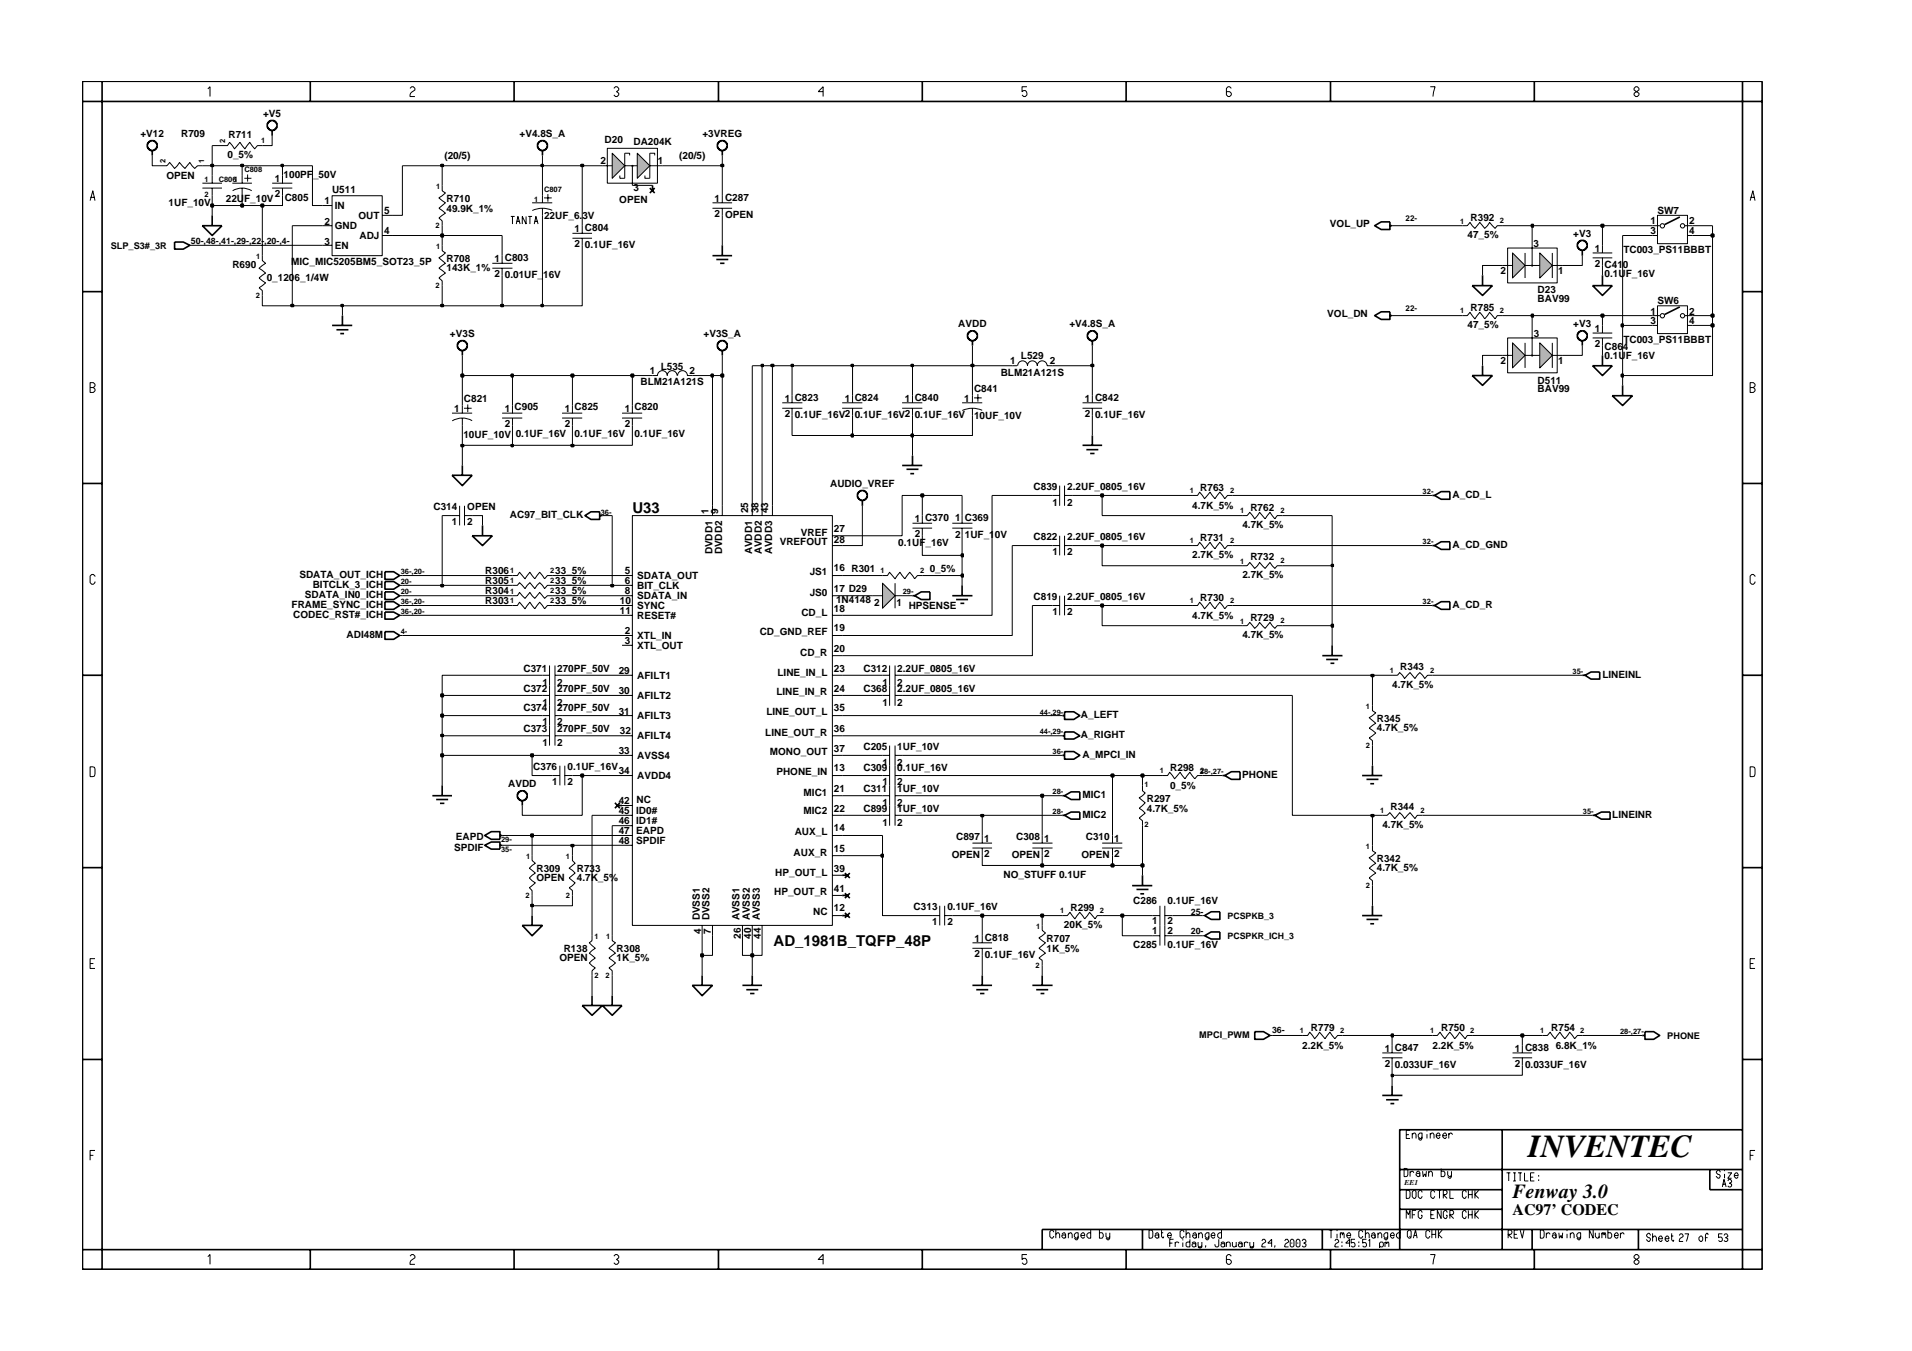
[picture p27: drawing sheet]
<svg xmlns="http://www.w3.org/2000/svg" width="297mm" height="210mm" viewBox="0 0 297 210" stroke-linecap="round" stroke-linejoin="round" font-family="sans-serif">
<defs><g id="words">
<text font-size="5" x="237.4" y="179.7">INVENTEC</text>
<text font-size="3.1" x="235" y="186.1">Fenway 3.0</text>
<text font-size="2.5" x="235" y="188.8">AC97’ CODEC</text>
<g font-size="2.3">
<text x="98.2" y="79.7">U33</text>
<text x="120.2" y="146.9">AD_1981B_TQFP_48P</text>
</g>
<g font-size="1.6">
<text x="21.8" y="21.2">+V12</text>
<text x="28.1" y="21.3">R709</text>
<text x="35.5" y="21.4">R711</text>
<text x="40.9" y="18.1">+V5</text>
<text x="80.7" y="21.2">+V4.8S_A</text>
<text x="93.9" y="22.2">D20</text>
<text x="98.4" y="22.5">DA204K</text>
<text x="109.1" y="21.2">+3VREG</text>
<text x="25.9" y="27.8">OPEN</text>
<text x="35.3" y="24.6">0_5%</text>
<text x="42.7" y="28.2">1</text>
<text x="44.1" y="27.7">100PF_50V</text>
<text x="51.6" y="30">U511</text>
<text x="69" y="24.7">(20/5)</text>
<text x="93.3" y="25.5">2</text>
<text x="98.4" y="29.7">3</text>
<text x="102.2" y="25.5">1</text>
<text x="105.5" y="24.7">(20/5)</text>
<text x="26.2" y="31.9">1UF_10V</text>
<text x="35.1" y="31.3">22UF_10V</text>
<text x="42.7" y="30.6">2</text>
<text x="44.2" y="31.2">C805</text>
<text x="50.4" y="34.9">2</text>
<text x="50.4" y="31.8">1</text>
<text x="52" y="35.6">GND</text>
<text x="52" y="32.5">IN</text>
<text x="55.7" y="34">OUT</text>
<text x="59.7" y="33.3">5</text>
<text x="69.4" y="32.9">49.9K_1%</text>
<text x="69.4" y="31.3">R710</text>
<text x="84.5" y="34">22UF_6.3V</text>
<text x="89.3" y="36">1 C804</text>
<text x="96.2" y="31.6">OPEN</text>
<text x="111" y="31.3">1 C287</text>
<text x="111" y="33.7">2</text>
<text x="112.6" y="33.9">OPEN</text>
<text x="206.6" y="35.2">VOL_UP</text>
<text x="228.5" y="34.3">R392</text>
<text x="256.4" y="34.8">1</text>
<text x="257.5" y="33.2">SW7</text>
<text x="262.4" y="34.8">2</text>
<text x="36.1" y="41.7">R690</text>
<text x="45.2" y="41.2">MIC_MIC5205BM5_SOT23_5P</text>
<text x="50.4" y="38">3</text>
<text x="52" y="38.7">EN</text>
<text x="55.8" y="37.2">ADJ</text>
<text x="59.7" y="36.4">4</text>
<text x="69.4" y="40.7">R708</text>
<text x="76.8" y="40.7">1 C803</text>
<text x="89.3" y="38.4">2</text>
<text x="90.9" y="38.5">0.1UF_16V</text>
<text x="228" y="37">47_5%</text>
<text x="238.3" y="38.3">3</text>
<text x="244.4" y="36.8">+V3</text>
<text x="247.8" y="39.1">1</text>
<text x="247.8" y="41.4">2 C410</text>
<text x="252.2" y="39.3">TC003_PS11BBBT</text>
<text x="256.4" y="36.4">3</text>
<text x="262.4" y="36.4">4</text>
<text x="41.4" y="43.7">0_1206_1/4W</text>
<text x="69.4" y="42.2">143K_1%</text>
<text x="76.8" y="43">2</text>
<text x="78.4" y="43.2">0.01UF_16V</text>
<text x="233.1" y="42.6">2</text>
<text x="238.9" y="46.9">BAV99</text>
<text x="238.9" y="45.6">D23</text>
<text x="242.1" y="42.6">1</text>
<text x="249.3" y="43">0.1UF_16V</text>
<text x="257.5" y="47.2">SW6</text>
<text x="69.9" y="52.3">+V3S</text>
<text x="109.3" y="52.3">+V3S_A</text>
<text x="148.9" y="50.8">AVDD</text>
<text x="166.1" y="50.8">+V4.8S_A</text>
<text x="206.2" y="49.2">VOL_DN</text>
<text x="228" y="51">47_5%</text>
<text x="228.5" y="48.3">R785</text>
<text x="238.3" y="52.3">3</text>
<text x="244.4" y="50.8">+V3</text>
<text x="247.8" y="51.6">1</text>
<text x="247.8" y="53.9">2</text>
<text x="252.2" y="53.3">TC003_PS11BBBT</text>
<text x="256.4" y="48.9">1</text>
<text x="256.4" y="50.4">3</text>
<text x="262.4" y="48.9">2</text>
<text x="262.4" y="50.4">4</text>
<text x="99.5" y="59.9">BLM21A121S</text>
<text x="101" y="58.2">1</text>
<text x="102.7" y="57.4">L535</text>
<text x="107.1" y="58.2">2</text>
<text x="155.5" y="58.3">BLM21A121S</text>
<text x="156.9" y="56.6">1</text>
<text x="158.6" y="55.8">L529</text>
<text x="163.1" y="56.6">2</text>
<text x="233.1" y="56.6">2</text>
<text x="238.9" y="59.7">D511</text>
<text x="242.1" y="56.6">1</text>
<text x="249.3" y="54.5">C864</text>
<text x="249.3" y="55.8">0.1UF_16V</text>
<text x="70.6" y="64">1</text>
<text x="72.1" y="62.5">C821</text>
<text x="78.4" y="64">1 C905</text>
<text x="87.7" y="64">1 C825</text>
<text x="97.1" y="64">1 C820</text>
<text x="121.9" y="64.8">2</text>
<text x="121.9" y="62.4">1 C823</text>
<text x="123.5" y="65">0.1UF_16V2</text>
<text x="131.3" y="62.4">1 C824</text>
<text x="132.8" y="65">0.1UF_16V2</text>
<text x="140.6" y="62.4">1 C840</text>
<text x="142.1" y="65">0.1UF_16V</text>
<text x="149.8" y="62.4">1</text>
<text x="151.3" y="61">C841</text>
<text x="151.3" y="65.1">10UF_10V</text>
<text x="168.5" y="62.4">1 C842</text>
<text x="168.5" y="64.8">2</text>
<text x="170.1" y="65">0.1UF_16V</text>
<text x="238.9" y="60.8">BAV99</text>
<text x="72" y="68.1">10UF_10V</text>
<text x="78.4" y="66.3">2</text>
<text x="80.1" y="67.8">0.1UF_16V</text>
<text x="87.7" y="66.3">2</text>
<text x="89.3" y="67.8">0.1UF_16V</text>
<text x="97.1" y="66.3">2</text>
<text x="98.6" y="67.8">0.1UF_16V</text>
<text x="129" y="75.6">AUDIO_VREF</text>
<text x="160.6" y="76.2">C839</text>
<text x="165.8" y="76.2">2.2UF_0805_16V</text>
<text x="186.5" y="76.2">R763</text>
<text x="225.7" y="77.4">A_CD_L</text>
<text x="67.4" y="79.3">C314</text>
<text x="70.2" y="81.6">1</text>
<text x="72.6" y="79.3">OPEN</text>
<text x="72.6" y="81.6">2</text>
<text x="79.2" y="80.5">AC97_BIT_CLK</text>
<text x="110.1" y="79.8" transform="rotate(-90 110.1 79.8)">1</text>
<text x="111.6" y="79.8" transform="rotate(-90 111.6 79.8)">9</text>
<text x="116.2" y="79.7" transform="rotate(-90 116.2 79.7)">25</text>
<text x="117.8" y="79.7" transform="rotate(-90 117.8 79.7)">38</text>
<text x="119.4" y="79.7" transform="rotate(-90 119.4 79.7)">43</text>
<text x="124.4" y="83.2">VREF</text>
<text x="129.5" y="82.6">27</text>
<text x="142.1" y="81">1 C370</text>
<text x="142.1" y="83.4">2</text>
<text x="148.4" y="80.9">1 C369</text>
<text x="148.4" y="83.6">2</text>
<text x="149.9" y="83.6">1UF_10V</text>
<text x="160.6" y="84">C822</text>
<text x="163.5" y="78.6">1</text>
<text x="165.8" y="78.6">2</text>
<text x="165.8" y="84">2.2UF_0805_16V</text>
<text x="185.2" y="79">4.7K_5%</text>
<text x="193" y="82.1">4.7K_5%</text>
<text x="194.3" y="79.3">R762</text>
<text x="46.5" y="89.8">SDATA_OUT_ICH</text>
<text x="75.4" y="89.3">R306</text>
<text x="86.3" y="89.3">33_5%</text>
<text x="97.1" y="89.3">5</text>
<text x="99" y="90">SDATA_OUT</text>
<text x="110.7" y="86.1" transform="rotate(-90 110.7 86.1)">DVDD1</text>
<text x="112.2" y="86.1" transform="rotate(-90 112.2 86.1)">DVDD2</text>
<text x="116.8" y="86.1" transform="rotate(-90 116.8 86.1)">AVDD1</text>
<text x="118.4" y="86.1" transform="rotate(-90 118.4 86.1)">AVDD2</text>
<text x="120" y="86.1" transform="rotate(-90 120 86.1)">AVDD3</text>
<text x="121.1" y="84.7">VREFOUT</text>
<text x="125.8" y="89.4">JS1</text>
<text x="129.5" y="84.4">28</text>
<text x="129.5" y="88.8">16 R301</text>
<text x="139.6" y="84.8">0.1UF_16V</text>
<text x="144.4" y="88.8">0_5%</text>
<text x="163.5" y="86.3">1</text>
<text x="165.8" y="86.3">2</text>
<text x="185.2" y="86.7">2.7K_5%</text>
<text x="186.5" y="84">R731</text>
<text x="193" y="89.8">2.7K_5%</text>
<text x="194.3" y="87.1">R732</text>
<text x="225.7" y="85.2">A_CD_GND</text>
<text x="45.3" y="94.5">FRAME_SYNC_ICH</text>
<text x="47.4" y="92.9">SDATA_IN0_ICH</text>
<text x="48.6" y="91.3">BITCLK_3_ICH</text>
<text x="75.4" y="90.8">R305</text>
<text x="75.4" y="92.3">R304</text>
<text x="75.4" y="93.9">R303</text>
<text x="86.3" y="90.8">33_5%</text>
<text x="86.3" y="92.3">33_5%</text>
<text x="86.3" y="93.9">33_5%</text>
<text x="96.3" y="95.4">11</text>
<text x="96.3" y="93.9">10</text>
<text x="97.1" y="90.8">6</text>
<text x="97.1" y="92.3">8</text>
<text x="99" y="91.5">BIT_CLK</text>
<text x="99" y="93.1">SDATA_IN</text>
<text x="99" y="94.6">SYNC</text>
<text x="124.5" y="95.7">CD_L</text>
<text x="125.8" y="92.5">JS0</text>
<text x="129.5" y="95.1">18</text>
<text x="129.5" y="91.9">17 D29</text>
<text x="129.9" y="93.7">1N4148</text>
<text x="135.8" y="94.1">2</text>
<text x="139.3" y="94.1">1</text>
<text x="141.2" y="94.6">HPSENSE</text>
<text x="160.6" y="93.3">C819</text>
<text x="163.5" y="95.6">1</text>
<text x="165.8" y="93.3">2.2UF_0805_16V</text>
<text x="165.8" y="95.6">2</text>
<text x="186.5" y="93.3">R730</text>
<text x="225.7" y="94.5">A_CD_R</text>
<text x="45.6" y="96">CODEC_RST#_ICH</text>
<text x="53.9" y="99.1">ADI48M</text>
<text x="97.1" y="98.6">2</text>
<text x="97.1" y="100.1">3</text>
<text x="99" y="100.8">XTL_OUT</text>
<text x="99" y="96.2">RESET#</text>
<text x="99" y="99.3">XTL_IN</text>
<text x="118" y="98.7">CD_GND_REF</text>
<text x="124.3" y="101.8">CD_R</text>
<text x="129.5" y="98.1">19</text>
<text x="129.5" y="101.2">20</text>
<text x="185.2" y="96.1">4.7K_5%</text>
<text x="193" y="99.2">4.7K_5%</text>
<text x="194.3" y="96.4">R729</text>
<text x="81.3" y="104.4">C371</text>
<text x="81.3" y="107.5">C372</text>
<text x="84.3" y="106.5">1</text>
<text x="86.6" y="106.5">2</text>
<text x="86.6" y="107.5">270PF_50V</text>
<text x="86.6" y="104.4">270PF_50V</text>
<text x="96.1" y="104.7">29</text>
<text x="96.1" y="107.9">30</text>
<text x="99" y="105.5">AFILT1</text>
<text x="120.8" y="105">LINE_IN_L</text>
<text x="129.5" y="104.4">23</text>
<text x="129.5" y="107.5">24</text>
<text x="134.2" y="107.5">C368</text>
<text x="134.2" y="104.4">C312</text>
<text x="137.1" y="106.5">1</text>
<text x="139.4" y="107.5">2.2UF_0805_16V</text>
<text x="139.4" y="104.4">2.2UF_0805_16V</text>
<text x="139.4" y="106.5">2</text>
<text x="216.3" y="106.9">4.7K_5%</text>
<text x="217.5" y="104.2">R343</text>
<text x="248.9" y="105.3">LINEINL</text>
<text x="81.3" y="110.5">C374</text>
<text x="81.3" y="113.7">C373</text>
<text x="84.3" y="112.7">1</text>
<text x="84.3" y="109.7">1</text>
<text x="86.6" y="110.5">270PF_50V</text>
<text x="86.6" y="112.7">2</text>
<text x="86.6" y="113.7">270PF_50V</text>
<text x="86.6" y="109.7">2</text>
<text x="96.1" y="111">31</text>
<text x="99" y="108.6">AFILT2</text>
<text x="99" y="111.8">AFILT3</text>
<text x="119.1" y="111.2">LINE_OUT_L</text>
<text x="120.6" y="108">LINE_IN_R</text>
<text x="129.5" y="113.7">36</text>
<text x="129.5" y="110.5">35</text>
<text x="137.1" y="109.7">1</text>
<text x="139.4" y="109.7">2</text>
<text x="167.9" y="111.6">A_LEFT</text>
<text x="213.9" y="113.6">4.7K_5%</text>
<text x="213.9" y="112.1">R345</text>
<text x="82.8" y="119.7">C376</text>
<text x="84.3" y="115.8">1</text>
<text x="86.6" y="115.8">2</text>
<text x="88.2" y="119.7">0.1UF_16V</text>
<text x="96.1" y="117.2">33</text>
<text x="96.3" y="114.1">32</text>
<text x="99" y="117.9">AVSS4</text>
<text x="99" y="114.9">AFILT4</text>
<text x="118.9" y="114.3">LINE_OUT_R</text>
<text x="119.6" y="117.3">MONO_OUT</text>
<text x="129.5" y="116.8">37</text>
<text x="129.5" y="119.9">13</text>
<text x="134.2" y="116.6">C205</text>
<text x="134.2" y="119.9">C309</text>
<text x="137.1" y="119">1</text>
<text x="139.4" y="116.6">1UF_10V</text>
<text x="139.4" y="119">2</text>
<text x="139.4" y="119.9">0.1UF_16V</text>
<text x="167.9" y="114.6">A_RIGHT</text>
<text x="168.2" y="117.8">A_MPCI_IN</text>
<text x="181.8" y="119.7">R298</text>
<text x="78.9" y="122.3">AVDD</text>
<text x="85.8" y="122">1</text>
<text x="88.2" y="122">2</text>
<text x="96.1" y="120.3">34</text>
<text x="96.1" y="125">42</text>
<text x="98.9" y="124.8">NC</text>
<text x="99" y="121.1">AVDD4</text>
<text x="120.6" y="120.5">PHONE_IN</text>
<text x="124.8" y="123.6">MIC1</text>
<text x="129.5" y="123">21</text>
<text x="134.2" y="123">C311</text>
<text x="137.1" y="125.2">1</text>
<text x="137.1" y="122">1</text>
<text x="139.4" y="123">1UF_10V</text>
<text x="139.4" y="125.2">2</text>
<text x="139.4" y="122">2</text>
<text x="168.2" y="123.9">MIC1</text>
<text x="178.2" y="124.6">R297</text>
<text x="181.8" y="122.5">0_5%</text>
<text x="193" y="120.9">PHONE</text>
<text x="216" y="125.9">R344</text>
<text x="70.8" y="130.5">EAPD</text>
<text x="96.1" y="131.2">48</text>
<text x="96.1" y="129.6">47</text>
<text x="96.1" y="126.5">45</text>
<text x="96.1" y="128">46</text>
<text x="98.8" y="131.1">SPDIF</text>
<text x="98.8" y="129.6">EAPD</text>
<text x="98.8" y="126.5">ID0#</text>
<text x="98.8" y="128.1">ID1#</text>
<text x="123.5" y="129.8">AUX_L</text>
<text x="124.8" y="126.5">MIC2</text>
<text x="129.5" y="129.2">14</text>
<text x="129.5" y="126.1">22</text>
<text x="134.2" y="126.1">C899</text>
<text x="137.1" y="128.3">1</text>
<text x="139.4" y="126.1">1UF_10V</text>
<text x="139.4" y="128.3">2</text>
<text x="148.5" y="130.6">C897</text>
<text x="152.9" y="130.8">1</text>
<text x="157.9" y="130.6">C308</text>
<text x="162.2" y="130.8">1</text>
<text x="168.2" y="127.1">MIC2</text>
<text x="168.7" y="130.6">C310</text>
<text x="173.1" y="130.8">1</text>
<text x="178.2" y="126.1">4.7K_5%</text>
<text x="214.8" y="128.7">4.7K_5%</text>
<text x="250.5" y="127.1">LINEINR</text>
<text x="70.6" y="132.2">SPDIF</text>
<text x="83.3" y="135.5">R309</text>
<text x="83.3" y="136.9">OPEN</text>
<text x="89.6" y="135.5">R733</text>
<text x="89.6" y="136.9">4.7K_5%</text>
<text x="120.4" y="136.1">HP_OUT_L</text>
<text x="123.3" y="132.9">AUX_R</text>
<text x="129.5" y="132.3">15</text>
<text x="129.5" y="135.4">39</text>
<text x="147.9" y="133.3">OPEN 2</text>
<text x="155.9" y="136.4">NO_STUFF 0.1UF</text>
<text x="157.2" y="133.3">OPEN 2</text>
<text x="168" y="133.3">OPEN 2</text>
<text x="213.9" y="133.9">R342</text>
<text x="213.9" y="135.4">4.7K_5%</text>
<text x="108.7" y="143" transform="rotate(-90 108.7 143)">DVSS1</text>
<text x="110.2" y="143" transform="rotate(-90 110.2 143)">DVSS2</text>
<text x="114.9" y="143" transform="rotate(-90 114.9 143)">AVSS1</text>
<text x="116.5" y="143" transform="rotate(-90 116.5 143)">AVSS2</text>
<text x="118" y="143" transform="rotate(-90 118 143)">AVSS3</text>
<text x="120.3" y="139.1">HP_OUT_R</text>
<text x="126.4" y="142.1">NC</text>
<text x="129.5" y="138.6">41</text>
<text x="129.5" y="141.6">12</text>
<text x="141.9" y="141.4">C313</text>
<text x="144.8" y="143.8">1</text>
<text x="147.2" y="141.4">0.1UF_16V</text>
<text x="147.2" y="143.8">2</text>
<text x="166.3" y="141.5">R299</text>
<text x="176.1" y="140.4">C286</text>
<text x="179" y="143.6">1</text>
<text x="181.4" y="140.4">0.1UF_16V</text>
<text x="181.4" y="143.6">2</text>
<text x="86.9" y="149.4">OPEN</text>
<text x="87.6" y="147.8">R138</text>
<text x="95.8" y="149.4">1K_5%</text>
<text x="95.8" y="147.8">R308</text>
<text x="108.9" y="145.1" transform="rotate(-90 108.9 145.1)">4</text>
<text x="110.4" y="145.1" transform="rotate(-90 110.4 145.1)">7</text>
<text x="115.1" y="145.9" transform="rotate(-90 115.1 145.9)">26</text>
<text x="116.7" y="145.9" transform="rotate(-90 116.7 145.9)">40</text>
<text x="118.2" y="145.9" transform="rotate(-90 118.2 145.9)">44</text>
<text x="151.4" y="146.3">1 C818</text>
<text x="151.4" y="148.7">2</text>
<text x="153" y="148.9">0.1UF_16V</text>
<text x="162.6" y="146.3">R707</text>
<text x="162.6" y="147.8">1K_5%</text>
<text x="165.3" y="144.2">20K_5%</text>
<text x="176.1" y="147.3">C285</text>
<text x="179" y="145.1">1</text>
<text x="181.4" y="147.3">0.1UF_16V</text>
<text x="181.4" y="145.1">2</text>
<text x="203.7" y="160.1">R779</text>
<text x="223.9" y="160.1">R750</text>
<text x="241" y="160.1">R754</text>
<text x="202.3" y="162.9">2.2K_5%</text>
<text x="215.2" y="163.4">1 C847</text>
<text x="215.2" y="165.7">2</text>
<text x="216.7" y="166">0.033UF_16V</text>
<text x="222.6" y="162.9">2.2K_5%</text>
<text x="235.3" y="163.4">1 C838</text>
<text x="235.3" y="165.7">2</text>
<text x="236.9" y="166">0.033UF_16V</text>
<text x="241.7" y="163">6.8K_1%</text>
</g>
<g font-size="1.4">
<text x="17.2" y="38.6">SLP_S3#_3R</text>
<text x="29.7" y="37.9">50-,48-,41-,29-,22-,20-,4-</text>
<text x="185" y="142.1">25-</text>
<text x="190.7" y="142.8">PCSPKB_3</text>
<text x="185" y="145.1">20-</text>
<text x="190.7" y="145.9">PCSPKR_ICH_3</text>
<text x="186.3" y="161.2">MPCI_PWM</text>
<text x="197.6" y="160.5">36-</text>
<text x="259" y="161.4">PHONE</text>
</g>
<g font-size="1.2">
<text x="35" y="22.3" transform="rotate(-90 35 22.3)">2</text>
<text x="40.6" y="22.2">1</text>
<text x="25.7" y="25.4" transform="rotate(-90 25.7 25.4)">2</text>
<text x="31.7" y="25.4" transform="rotate(-90 31.7 25.4)">1</text>
<text x="31.8" y="28.2">1</text>
<text x="34" y="28.2">C8061</text>
<text x="38" y="26.8">C808</text>
<text x="67.8" y="29.4">1</text>
<text x="84.5" y="29.9">C807</text>
<text x="31.8" y="30.6">2</text>
<text x="67.7" y="35.4">2</text>
<text x="83" y="31.3">1</text>
<text x="218.4" y="34.3">22-</text>
<text x="226.9" y="34.7">1</text>
<text x="233" y="34.6">2</text>
<text x="39.8" y="40.2">1</text>
<text x="67.8" y="38.7">1</text>
<text x="39.7" y="46.3">2</text>
<text x="67.7" y="44.7">2</text>
<text x="218.4" y="48.3">22-</text>
<text x="226.9" y="48.7">1</text>
<text x="233" y="48.6">2</text>
<text x="184.9" y="76.6">1</text>
<text x="191.1" y="76.6">2</text>
<text x="221" y="76.8">32-</text>
<text x="93.3" y="79.9">36-</text>
<text x="192.6" y="79.8">1</text>
<text x="198.9" y="79.7">2</text>
<text x="62.3" y="89.3">36-,20-</text>
<text x="79.3" y="89.1">1</text>
<text x="85.5" y="89">2</text>
<text x="136.8" y="89.1">1</text>
<text x="142.9" y="89">2</text>
<text x="184.9" y="84.4">1</text>
<text x="191.1" y="84.3">2</text>
<text x="192.6" y="87.6">1</text>
<text x="198.9" y="87.5">2</text>
<text x="221" y="84.6">32-</text>
<text x="62.3" y="92.3">20-</text>
<text x="62.3" y="93.9">36-,20-</text>
<text x="62.3" y="90.8">20-</text>
<text x="62.3" y="95.4">36-,20-</text>
<text x="79.3" y="92.2">1</text>
<text x="79.3" y="90.6">1</text>
<text x="79.3" y="93.7">1</text>
<text x="85.5" y="92.1">2</text>
<text x="85.5" y="90.6">2</text>
<text x="85.5" y="93.7">2</text>
<text x="140.2" y="92.3">29-</text>
<text x="184.9" y="93.7">1</text>
<text x="191.1" y="93.7">2</text>
<text x="221" y="93.9">32-</text>
<text x="62.3" y="98.6">4-</text>
<text x="192.6" y="96.9">1</text>
<text x="198.9" y="96.8">2</text>
<text x="215.9" y="104.6">1</text>
<text x="222.2" y="104.6">2</text>
<text x="244.3" y="104.7">35-</text>
<text x="161.5" y="111">44-,29-</text>
<text x="212.2" y="110.2">1</text>
<text x="161.5" y="114.1">44-,29-</text>
<text x="163.5" y="117.2">36-</text>
<text x="212.2" y="116.3">2</text>
<text x="163.5" y="123.4">28-</text>
<text x="177.8" y="122.3">1</text>
<text x="180.2" y="120.2">1</text>
<text x="186.4" y="120.3">28-,27-</text>
<text x="186.5" y="120.1">2</text>
<text x="77.8" y="130.8">29-</text>
<text x="163.5" y="126.5">28-</text>
<text x="177.8" y="128.5">2</text>
<text x="212.2" y="131.9">1</text>
<text x="214.4" y="126.3">1</text>
<text x="220.7" y="126.3">2</text>
<text x="245.9" y="126.5">35-</text>
<text x="77.8" y="132.4">35-</text>
<text x="81.7" y="133.4">1</text>
<text x="87.9" y="133.4">1</text>
<text x="212.2" y="137.9">2</text>
<text x="81.6" y="139.5">2</text>
<text x="87.9" y="139.5">2</text>
<text x="164.7" y="141.9">1</text>
<text x="170.9" y="141.8">2</text>
<text x="92.3" y="145.9">1</text>
<text x="94.2" y="145.9">1</text>
<text x="161" y="144.4">1</text>
<text x="92.3" y="152">2</text>
<text x="94.1" y="152">2</text>
<text x="160.9" y="150.4">2</text>
<text x="202" y="160.5">1</text>
<text x="208.2" y="160.5">2</text>
<text x="222.2" y="160.5">1</text>
<text x="228.4" y="160.5">2</text>
<text x="239.3" y="160.5">1</text>
<text x="245.5" y="160.5">2</text>
<text x="251.7" y="160.7">28-,27-</text>
<text x="218.2" y="184.2">EE1</text>
</g>
</g></defs>
<g fill="none" stroke="#000" stroke-width=".16">
<path d="M31.4 28.5h3.1M31.4 29.2h3.1M33 27.3v1.2M33 29.2v1.2M50.1 31.9h1.5M50.1 35.1h1.5M50.1 38.1h1.5M51.6 30.4h7.8v9.3h-7.8zM59.4 33.5h1.5M59.4 36.6h1.5M68.7 38.1v.9l.5 .3-1 .8 1 .8-1 .8 1 .7-1 .8 .5 .4v.8M88.9 36.3h3.1"/>
<path d="M88.9 37h3.1M90.5 35.1v1.2M90.5 37v1.1M227.2 49h.8l.4-.5 .7 1 .8-1 .8 1 .7-1 .9 1 .3-.5h.8M256.7 49h1.1M256.7 50.6h.8M257.5 47.5h4.7v4.3h-4.7zM261.7 49h1.2M262.2 50.6h.7M110.7 78.6v1.5M112.2 78.6v1.5M116.9 78.6v1.5"/>
<path d="M118.4 78.6v1.5M120 78.6v1.5M149.5 62.6h3.1M151.1 61.5v1.1M151.1 63.4v1.1M151.3 61.8h1.2M151.9 61.2v1.2M152.6 63.8a3.7 3.7 0 0 0-3.1 0M163.5 77h1.1M164.6 75.5v3.1M165.4 77h1.2M165.4 75.5v3.1"/>
<path d="M168.2 62.6h3M168.2 63.4h3M169.7 61.5v1.1M169.7 63.4v1.1M96.6 89.4h1.6M96.6 90.9h1.6M96.6 92.6h1.6M96.6 94.1h1.6M96.6 95.6h1.6M96.6 98.7h1.6M98.2 80.1h31.1v63.7h-31.1zM129.3 89.4h1.5"/>
<path d="M129.3 92.6h1.5M129.3 95.6h1.5M129.3 98.7h1.5M129.3 83.2h1.5M129.3 84.8h1.5M141.8 81.3h3M141.8 82.1h3M143.3 80.1v1.2M143.3 82.1v1.1M193 80.1h.7l.5-.5 .7 1 .8-1 .8 1 .8-1 .8 1 .3-.5h.8M84.3 104.9h1.1M84.3 108h1.1"/>
<path d="M85.4 103.4v6.3M86.2 104.9h1.1M86.2 108h1.1M86.2 103.4v6.3M96.6 100.3h1.6M96.6 104.9h1.6M96.6 108h1.6M96.6 111.2h1.6M96.6 114.3h1.6M96.6 117.4h1.6M129.3 104.9h1.5M129.3 108h1.5"/>
<path d="M129.3 111.2h1.5M129.3 114.3h1.5M129.3 117.4h1.5M129.3 101.9h1.5M96.6 120.5h1.6M96.6 126.7h1.6M96.6 128.3h1.6M96.6 129.8h1.6M96.6 131.3h1.6M96.6 125.2h1.6M129.3 120.5h1.5M129.3 126.7h1.5"/>
<path d="M129.3 129.8h1.5M129.3 123.6h1.5M129.3 132.9h1.5M129.3 136h1.5M129.3 139.1h1.5M171.2 131h3.2M171.2 131.8h3.2M172.8 129.8v1.2M172.8 131.8v1.1M92 145.4v.7l-.4 .4 .9 .8-.9 .8 .9 .8-.9 .7 .9 .8-.5 .4v.8M95.1 145.4v.7l.5 .4-1 .8 1 .8-1 .8 1 .7-1 .8 .5 .4v.8M109.1 143.8v1.6"/>
<path d="M110.7 143.8v1.6M115.3 143.8v1.6M116.9 143.8v1.6M118.4 143.8v1.6M129.3 142.3h1.5M165 142.3h.8l.4-.6 .8 1.1 .8-1.1 .7 1.1 .8-1.1 .8 1.1 .4-.5h.7M235 163.6h3M235 164.4h3M236.5 162.4v1.2M236.5 164.4v1.1"/>
<circle cx="258.3" cy="49.1" r=".34"/>
<circle cx="261.4" cy="49.1" r=".34"/>
</g>
<path d="M261 47.7l-2.4 1.2M222.5 77h.4M222.9 77l1-.6h1.3v1.2h-1.3zM130.8 142.3h.8M131.3 141.8l.7 .8M132 141.8l-.7 .8" fill="none" stroke="#000" stroke-width=".25"/>
<path d="M239.2 53.3l2 1.9-2 2z" fill-rule="evenodd" fill="#b3b3b3" stroke="#000" stroke-width=".16"/>
<path d="M238 55.2h1.2M241.2 53.3v3.9M241.2 55.2h1.5" fill="none" stroke="#000" stroke-width=".16"/>
<path d="M235 53.3l1.9 1.9-1.9 2z" fill-rule="evenodd" fill="#b3b3b3" stroke="#000" stroke-width=".16"/>
<path d="M233.4 55.2h1.6M234.2 52.5h7.7v5.4h-7.7zM236.9 53.3v3.9M238 52.2v3h-1.1" fill="none" stroke="#000" stroke-width=".16"/>
<circle cx="238" cy="55.2" r=".08" fill="#b3b3b3" stroke="#000" stroke-width=".16"/>
<g fill="none" stroke="#000" stroke-width=".25">
<path d="M41.6 19.1l.3-.2a.55 .55 0 0 1 .9 .1l.2 .2v.5l-.5 .5h-.5l-.4-.3-.1-.2zM23.1 22.1l.1-.1a.55 .55 0 0 1 1 .1l.2 .3v.5l-.5 .5h-.5l-.4-.4-.1-.6zM23.7 23.4v.7M42.3 20.2v.9M83.6 22.2l.2-.2a.55 .55 0 0 1 1 .1l.2 .3v.5l-.5 .5h-.5l-.4-.4-.1-.1zM84.3 23.4v.7M111.5 22.2l.3-.2a.55 .55 0 0 1 .9 .1l.3 .3v.5l-.5 .5h-.5l-.5-.4-.1-.1zM112.2 23.4v.7M245.3 37.5h.1a.55 .55 0 0 1 .9 .1l.3 .3-.1 .6-.4 .4h-.5l-.5-.5v-.5zM245.8 39v.7M261 33.7l-2.4 1.2M71.3 53.1h.1a.55 .55 0 0 1 .9 .1l.3 .2-.1 .7-.4 .4h-.5l-.5-.6v-.5z"/>
<path d="M71.8 54.5v.7M150.4 51.7l.3-.1a.55 .55 0 0 1 .9 .1l.2 .2v.5l-.5 .5h-.5l-.4-.3-.1-.2zM151.1 52.9v.8M252.1 59.9v1.6M140.2 72.3h3.1M140.8 72.9h1.9M141.4 73.6h.6M141.8 70.8v1.5M250.5 61.5h3.1l-1.5 1.5zM59.8 88.8h1.4l.9 .6-.9 .6h-1.4zM59.8 95.1h1.4l.9 .5-.9 .6h-1.4zM59.8 92h1.4l.9 .6-.9 .5h-1.4z"/>
<path d="M59.8 98.1h1.4l.9 .6-.9 .6h-1.4zM73.3 83.2h3.2l-1.5 1.6zM75 81.6v1.6M141.8 92.6h.3M142.1 92.6l1-.6h1.4v1.1h-1.4zM147.9 92.6h3.2M148.5 93.1h1.9M149.2 93.7h.6M149.5 90.9v1.7M222.5 94.1h.4M222.9 94.1l1-.6h1.3v1.2h-1.3zM165 114.3h.4"/>
<path d="M165 111.2h.4M165.4 113.7h1.4l1 .6-1 .5h-1.4zM165.4 110.6h1.4l1 .6-1 .6h-1.4zM205.4 101.9h3.2M206 102.5h1.9M206.7 103.1h.6M207 100.3v1.6M245.8 104.9h.4M246.2 104.9l1-.5h1.3v1.1h-1.3zM67.2 123.6h3M67.8 124.2h1.8M68.4 124.8h.6"/>
<path d="M68.7 122v1.6M75.3 129.8l1-.6h1.4v1.2h-1.4zM75.3 131.3l1-.5h1.4v1.1h-1.4zM77.7 129.8h.3M77.7 131.3h.3M95.5 124.7l.8 .9M95.9 125.2h.7M96.3 124.7l-.8 .9M130.8 139.1h.8M131.3 138.8l.7 .7M132 138.8l-.7 .7M81.1 143.8h3.2l-1.6 1.6z"/>
<path d="M82.7 142.3v1.5M93.6 156.2h3l-1.5 1.5zM95.1 154.7v1.5M194.9 160.3h1.4l1 .6-1 .6h-1.4z"/>
</g>
<g fill="none" stroke="#000" stroke-width=".16">
<path d="M25.2 25.8h.7l.5-.6 .7 1 .8-1 .8 1 .8-1 .8 1 .4-.4h.7M36.1 28.5h3M36.1 29.6a2.88 2.88 0 0 1 3 0M37.6 27.3v1.2M37.6 29.2v1.2M38 27.7h1.1M38.5 27.1v1.1M247.4 39.3h3.1M248.9 38.1v1.2M256.7 35.1h1.1M256.7 36.6h.8M257.5 33.5h4.7v4.4h-4.7z"/>
<path d="M261.7 35.1h1.2M262.2 36.6h.7M101.4 58.3h.7a.76 .76 0 0 1 .8-.7 .76 .76 0 0 1 .8 .7 .76 .76 0 0 1 .7-.7 .76 .76 0 0 1 .8 .7M105.3 58.3a.76 .76 0 0 1 .7-.7 .76 .76 0 0 1 .8 .7h.8M247.4 40.1h3.1M248.9 40.1v1.1M71.4 78.6v3M72.2 78.6v3M78 64.2h3.1M78 65h3.1M79.6 63v1.2M79.6 65v1.1"/>
<path d="M87.3 64.2h3.2M87.3 65h3.2M88.9 63v1.2M88.9 65v1.1M121.5 62.6h3.2M121.5 63.4h3.2M123 61.5v1.1M123 63.4v1.1M140.2 62.6h3.1M140.2 63.4h3.1M141.8 61.5v1.1M141.8 63.4v1.1"/>
<path d="M185.2 77h.8l.4-.5 .7 1 .9-1 .8 1 .7-1 .8 1 .4-.5h.8M62.1 89.4h.4M62.1 95.6h.4M62.1 92.6h.4M62.1 98.7h.4M70.2 80.1h1.2M72.2 80.1h1.1M79.6 92.6h.8l.3-.6 .9 1 .7-1 .8 1 .7-1 .8 1 .4-.4h.8M79.6 90.9h.8l.3-.4 .9 1 .7-1 .8 1 .7-1 .8 1 .4-.6h.8M216.3 104.9h.8l.4-.4 .7 .9 .9-.9 .7 .9 .8-.9 .7 .9 .5-.5h.7M82.7 132.9v.8l.5 .4-1 .8 1 .8-1 .7 1 .8-1 .7 .5 .5v.7M137.1 123.6h1.1"/>
<path d="M138.2 122v3.2M139.1 123.6h1.1M139.1 122v3.2M151.1 131h3M151.1 131.8h3M152.6 129.8v1.2M152.6 131.8v1.1M160.4 131h3.1M160.4 131.8h3.1M161.9 129.8v1.2M161.9 131.8v1.1M180.5 120.5h.9l.3-.5 .8 1 .8-1 .8 1 .8-1 .7 1 .4-.5h.8"/>
<path d="M179 145.4h1.2M180.2 143.8v3.1M181 145.4h1.1M181 143.8v3.1M197.3 160.9h.3M202.3 160.9h.8l.4-.5 .7 1 .8-1 .9 1 .7-1 .8 1 .4-.5h.8M214.7 163.6h3.2M214.7 164.4h3.2M216.3 162.4v1.2M216.3 164.4v1.1M222.5 160.9h.8l.4-.5 .8 1 .7-1 .8 1 .8-1 .8 1 .4-.5h.7"/>
<circle cx="258.3" cy="35.1" r=".34"/>
<circle cx="261.4" cy="35.1" r=".34"/>
</g>
<path d="M239.2 39.3l2 1.9-2 2z" fill-rule="evenodd" fill="#b3b3b3" stroke="#000" stroke-width=".16"/>
<path d="M241.2 39.3v3.9M238 41.2h1.2M241.2 41.2h1.5" fill="none" stroke="#000" stroke-width=".16"/>
<path d="M235 39.3l1.9 1.9-1.9 2z" fill-rule="evenodd" fill="#b3b3b3" stroke="#000" stroke-width=".16"/>
<path d="M234.2 38.5h7.7v5.5h-7.7zM236.9 39.3v3.9M238 38.1v3.1h-1.1M233.4 41.2h1.6" fill="none" stroke="#000" stroke-width=".16"/>
<circle cx="238" cy="41.3" r=".08" fill="#b3b3b3" stroke="#000" stroke-width=".16"/>
<g fill="none" stroke="#000" stroke-width=".16">
<path d="M40.8 39.7v.8l.5 .4-1.1 .8 1.1 .7-1.1 .8 1.1 .8-1.1 .7 .6 .4v.8M42.3 28.5h3.1M42.3 29.2h3.1M43.9 27.3v1.2M43.9 29.2v1.2M68.7 28.8v.8l.5 .4-1 .7 1 .8-1 .9 1 .7-1 .8 .5 .4v.8M157.3 56.8h.7M158.1 56.8a.76 .76 0 0 1 .8-.7 .76 .76 0 0 1 .7 .7 .76 .76 0 0 1 .8-.7 .76 .76 0 0 1 .7 .7 .76 .76 0 0 1 .8-.7 .76 .76 0 0 1 .8 .7h.8M96.6 64.2h3.2M96.6 65h3.2M98.2 63v1.2M98.2 65v1.1"/>
<path d="M62.1 94.1h.4M62.1 90.9h.4M79.6 94.1h.8l.3-.5 .9 1 .7-1 .8 1 .7-1 .8 1 .4-.5h.8M135.5 92.6h1.6M139.1 90.6v3.9M139.1 92.6h1.1M147.9 81.3h3.2M147.9 82.1h3.2M149.5 80.1v1.2M149.5 82.1v1.1M163.5 94.1h1.1M163.5 84.8h1.1"/>
<path d="M164.6 83.2v3.1M164.6 92.6v3M165.4 94.1h1.2M165.4 83.2v3.1M165.4 92.6v3M165.4 84.8h1.2M185.2 84.8h.8l.4-.5 .7 1 .9-1 .8 1 .7-1 .8 1 .4-.5h.8M193 97.2h.7l.5-.5 .7 .9 .8-.9 .8 .9 .8-.9 .8 .9 .3-.4h.8M193 87.9h.7l.5-.5 .7 .9 .8-.9 .8 .9 .8-.9 .8 .9 .3-.4h.8M84.3 114.3h1.1M85.4 112.7v3.1M86.2 114.3h1.1"/>
<path d="M86.2 112.7v3.1M137.1 108h1.1M137.1 117.4h1.1M137.1 104.9h1.1M138.2 103.4v6.3M138.2 115.8v3.2M139.1 108h1.1M139.1 103.4v6.3M139.1 115.8v3.2M139.1 117.4h1.1M139.1 104.9h1.1M88.9 132.9v.8l.5 .4-1 .8 1 .8-1 .7 1 .8-1 .7 .5 .5v.7"/>
<path d="M214.7 126.7h.8l.4-.4 .8 .9 .8-.9 .7 .9 .9-.9 .7 .9 .4-.5h.8M151.1 146.5h3M151.1 147.3h3M152.6 145.4v1.1M152.6 147.3v1.1M186.8 142.3h.3M186.8 145.4h.3M239.6 160.9h.8l.4-.5 .8 1 .7-1 .8 1 .8-1 .7 1 .5-.5h.7"/>
</g>
<g fill="none" stroke="#000" stroke-width=".25">
<path d="M213.6 35.1l1-.6h1.3v1.2h-1.3zM215.9 35.1h.4M169 51.7l.3-.1a.55 .55 0 0 1 .9 .1l.3 .2v.5l-.5 .5h-.6l-.4-.3-.1-.2zM169.7 52.9v.8M247.4 56.8h3.1l-1.6 1.5zM247.4 44.4h3.1l-1.6 1.5zM248.9 42.8v1.6M248.9 55.2v1.6M133.5 76.4a.55 .55 0 0 1 1 .1l.2 .2-.1 .7-.4 .3h-.5l-.5-.5v-.5zM134 77.7v.9M59.8 93.5h1.4l.9 .6-.9 .6h-1.4zM59.8 90.4h1.4l.9 .5-.9 .6h-1.4z"/>
<path d="M90.9 80.1l.9-.6h1.4v1.2h-1.4zM93.2 80.1h.4M222.5 84.8h.4M222.9 84.8l1-.6h1.3v1.2h-1.3zM165 117.4h.4M165.4 116.8h1.4l1 .6-1 .6h-1.4zM213.2 119v1.5M175.9 137.6h3.1M176.6 138.2h1.8M177.2 138.9h.5M177.5 136v1.6M211.6 120.5h3.1"/>
<path d="M212.3 121.1h1.9M212.9 121.8h.6M247.4 126.7h.4M247.8 126.7l1-.5h1.3v1.1h-1.3zM107.6 153.1h3.1l-1.6 1.6zM109.1 151.6v1.5M115.3 153.1h3.1M115.9 153.8h1.9M116.5 154.4h.7M116.9 151.6v1.5M151.1 153.1h3M151.7 153.8h1.8"/>
<path d="M152.3 154.4h.6M152.6 151.6v1.5M187.1 142.3l1.1-.6h1.3v1.1h-1.3zM187.1 145.4l1.1-.6h1.3v1.1h-1.3zM211.6 142.3h3.1M212.3 142.8h1.9M212.9 143.5h.6M213.2 140.7v1.6M255.1 160.9h.5M255.6 160.3h1.3l.9 .6-.9 .6h-1.3z"/>
</g>
<path d="M137.1 90.6l2 2-2 1.9z" fill-rule="evenodd" fill="#b3b3b3" stroke="#000" stroke-width=".16"/>
<g fill="none" stroke="#000" stroke-width=".16">
<path d="M29.5 38.1h.3M34.5 22.6h.8l.4-.5 .7 1 .9-1 .7 1 .8-1 .8 1 .4-.5h.8M78 39.7v1.2M76.5 40.9h3.1M76.5 41.7h3.1M78 41.7v1.1M130.8 62.6h3.2M130.8 63.4h3.2M132.4 61.5v1.1M132.4 63.4v1.1M79.6 89.4h.8l.3-.5 .9 1 .7-1 .8 1 .7-1 .8 1 .4-.5h.8M87 119v3"/>
<path d="M87.7 119v3M213.2 109.7v.7l.5 .4-1 .7 1 .9-1 .7 1 .8-1 .8 .5 .4v.7M85.8 120.5h1.2M87.7 120.5h1.2M213.2 131.3v.9l.5 .3-1 .8 1 .8-1 .8 1 .8-1 .7 .5 .4v.8M161.9 143.8v.7l.5 .5-1 .7 1 .8-1 .8 1 .8-1 .8 .5 .3v.8M179 142.3h1.2M180.2 140.7v3.1M181 142.3h1.1M181 140.7v3.1"/>
</g>
<g fill="none" stroke="#000" stroke-width=".25">
<path d="M27.1 37.6h1.4l1 .5-1 .6h-1.4zM31.4 35.1h3.1l-1.5 1.5zM33 33.5v1.6M101 29.2l.7 .8M101.4 28.8v.8M101.7 29.2l-.7 .8M110.7 39.7h3M112.2 38.1v1.6M51.6 50.6h3.1M52.3 51.2h1.8M52.9 51.8h.6M53.2 49v1.6"/>
<path d="M111.3 40.3h1.8M111.5 53.3l.3-.2a.55 .55 0 0 1 .9 .1l.3 .2v.5l-.5 .6h-.5l-.5-.4-.1-.2zM111.9 40.9h.7M112.2 54.5v.7M213.6 49l1-.6h1.3v1.2h-1.3zM215.9 49h.4M228.7 58.3h3.1l-1.5 1.6zM228.7 44.4h3.1l-1.5 1.5zM230.3 42.8v1.6M230.3 56.8v1.5M245.1 51.7l.3-.1a.55 .55 0 0 1 .9 .1l.3 .2v.5l-.5 .5h-.5l-.5-.3v-.2zM245.8 52.9v.8"/>
<path d="M70.2 73.8h3.1l-1.5 1.7zM71.8 72.3v1.5M168.2 69.2h3M168.8 69.9h1.8M169.4 70.5h.6M169.7 67.7v1.5M80.6 123h.1a.55 .55 0 0 1 .9 .1l.3 .3-.1 .7-.4 .3h-.5l-.5-.5v-.5zM81.1 124.4v.8M130.8 136h.8M131.3 135.7l.7 .7M132 135.7l-.7 .7M165 126.7h.4"/>
<path d="M165 123.6h.4M165.4 126.7l1-.5h1.4v1.1h-1.4zM165.4 123.6l1-.6h1.4v1.2h-1.4zM189.9 120.5h.4M190.3 120.5l1-.6h1.3v1.2h-1.3zM90.5 156.2h3.1l-1.6 1.5zM92 154.7v1.5M160.4 153.1h3.1M161 153.8h1.8M161.7 154.4h.5M161.9 151.6v1.5M214.7 170.2h3.2"/>
<path d="M215.3 170.9h2M216 171.5h.6M216.3 168.7v1.5"/>
</g>
<path d="M99 23.8l2 2-2 1.9z" fill-rule="evenodd" fill="#b3b3b3" stroke="#000" stroke-width=".16"/>
<path d="M98.2 25.8h.8M101 23.8v3.9M101 25.8h1.9" fill="none" stroke="#000" stroke-width=".16"/>
<path d="M95.1 23.8l2 2-2 1.9z" fill-rule="evenodd" fill="#b3b3b3" stroke="#000" stroke-width=".16"/>
<path d="M93.6 25.8h1.5M94.3 23h7.8v5.5h-7.8zM97.1 25.8h1.1v3M97.1 23.8v3.9" fill="none" stroke="#000" stroke-width=".16"/>
<circle cx="98.3" cy="25.8" r=".08" fill="#b3b3b3" stroke="#000" stroke-width=".16"/>
<g fill="none" stroke="#000" stroke-width=".16">
<path d="M82.7 31.5h3.1M84.3 30.4v1.1M84.3 32.4v1.1M84.5 30.7h1.2M85.1 30.2v1.1M85.8 32.7a3.7 3.7 0 0 0-3.1 0M96.3 27.3v.4h.8M97.1 23.8h.7v.3M100.2 27.3v.4h.8M101 23.8h.7v.3M110.7 31.5h3M110.7 32.4h3"/>
<path d="M112.2 30.4v1.1M112.2 32.4v1.1M227.2 35.1h.8l.4-.5 .7 .9 .8-.9 .8 .9 .7-.9 .9 .9 .3-.4h.8M247.4 51.7h3.1M247.4 52.5h3.1M248.9 50.6v1.1M248.9 52.5v1.2M70.2 64.2h3.1M71.8 63v1.2M71.8 65v1.1M72.1 63.4h1.2M72.7 62.8v1.2"/>
<path d="M73.3 65.4a3 3 0 0 0-3 0M137.1 89.4h.8l.3-.5 .9 1 .7-1 .8 1 .7-1 .8 1 .4-.5h.8M185.2 94.1h.8l.4-.5 .7 1 .9-1 .8 1 .7-1 .8 1 .4-.5h.8M84.3 111.2h1.1M85.4 109.7v3M86.2 111.2h1.1M86.2 109.7v3M138.2 119v3M139.1 119v3M137.1 120.5h1.1M137.1 126.7h1.1M138.2 125.2v3.1"/>
<path d="M139.1 120.5h1.1M139.1 125.2v3.1M139.1 126.7h1.1M177.5 122v.9l.4 .3-.9 .8 .9 .7-.9 .9 .9 .7-.9 .8 .5 .4v.8M144.8 142.3h1.2M146 140.7v3.1M146.8 142.3h1.1M146.8 140.7v3.1M216.3 167.1v1.6"/>
</g>
<path d="M216.2 167h.2v.2h-.2z" fill-rule="evenodd" fill="#c2c2c2" stroke="#000" stroke-width=".25"/>
<path d="M216.2 167h.2v.2h-.2z" fill="none" stroke="#000" stroke-width=".25"/>
<path d="M197.6 160.9h4.7M208.6 160.9h7.7v1.5M216.3 165.5v1.6h20.2v-1.6M236.5 160.9v1.5" fill="none" stroke="#000" stroke-width=".16"/>
<path d="M216.2 160.7h.2v.4h-.2z" fill-rule="evenodd" fill="#c2c2c2" stroke="#000" stroke-width=".25"/>
<path d="M216.2 160.7h.2v.4h-.2z" fill="none" stroke="#000" stroke-width=".25"/>
<path d="M216.3 160.9h6.2M228.7 160.9h7.8" fill="none" stroke="#000" stroke-width=".16"/>
<path d="M236.3 160.7h.4v.4h-.4z" fill-rule="evenodd" fill="#c2c2c2" stroke="#000" stroke-width=".25"/>
<path d="M236.3 160.7h.4v.4h-.4z" fill="none" stroke="#000" stroke-width=".25"/>
<path d="M92 151.6v3.1M95.1 151.6v3.1M109.1 148.4v3.2M116.9 148.4v3.2M152.6 148.4v3.2M161.9 150v1.6M236.5 160.9h3.1M245.8 160.9h9.3" fill="none" stroke="#000" stroke-width=".16"/>
<path d="M108.9 148.3h.3v.3h-.3z" fill-rule="evenodd" fill="#c2c2c2" stroke="#000" stroke-width=".25"/>
<path d="M108.9 148.3h.3v.3h-.3z" fill="none" stroke="#000" stroke-width=".25"/>
<path d="M109.1 145.4v3h1.6v-3M115.3 145.4v3h1.6" fill="none" stroke="#000" stroke-width=".16"/>
<path d="M116.7 148.3h.3v.3h-.3z" fill-rule="evenodd" fill="#c2c2c2" stroke="#000" stroke-width=".25"/>
<path d="M116.7 148.3h.3v.3h-.3z" fill="none" stroke="#000" stroke-width=".25"/>
<path d="M92 126.7v18.7M95.1 128.3v17.1M137.1 132.9v9.4h7.7M82.7 140.7v1.6M116.9 145.4v3h1.5v-3M147.9 142.3h4.7v3.1M161.9 142.3v1.5M174.4 142.3v3.1h4.6M182.1 145.4h4.7" fill="none" stroke="#000" stroke-width=".16"/>
<path d="M152.4 142.1h.4v.3h-.4z" fill-rule="evenodd" fill="#c2c2c2" stroke="#000" stroke-width=".25"/>
<path d="M152.4 142.1h.4v.3h-.4z" fill="none" stroke="#000" stroke-width=".25"/>
<path d="M152.6 142.3h9.3" fill="none" stroke="#000" stroke-width=".16"/>
<path d="M161.7 142.1h.4v.3h-.4z" fill-rule="evenodd" fill="#c2c2c2" stroke="#000" stroke-width=".25"/>
<path d="M161.7 142.1h.4v.3h-.4z" fill="none" stroke="#000" stroke-width=".25"/>
<path d="M161.9 142.3h3.1M171.2 142.3h3.2" fill="none" stroke="#000" stroke-width=".16"/>
<path d="M174.2 142.1h.3v.3h-.3z" fill-rule="evenodd" fill="#c2c2c2" stroke="#000" stroke-width=".25"/>
<path d="M174.2 142.1h.3v.3h-.3z" fill="none" stroke="#000" stroke-width=".25"/>
<path d="M174.4 142.3h4.6M182.1 142.3h4.7" fill="none" stroke="#000" stroke-width=".16"/>
<path d="M82.5 140.6h.3v.2h-.3z" fill-rule="evenodd" fill="#c2c2c2" stroke="#000" stroke-width=".25"/>
<path d="M82.5 140.6h.3v.2h-.3z" fill="none" stroke="#000" stroke-width=".25"/>
<path d="M82.7 139.1v1.6h6.2v-1.6M152.6 132.9v1.6h9.3M177.5 134.5v1.5M213.2 137.6v3.1" fill="none" stroke="#000" stroke-width=".16"/>
<path d="M161.7 134.3h.4v.3h-.4z" fill-rule="evenodd" fill="#c2c2c2" stroke="#000" stroke-width=".25"/>
<path d="M161.7 134.3h.4v.3h-.4z" fill="none" stroke="#000" stroke-width=".25"/>
<path d="M161.9 132.9v1.6h10.9" fill="none" stroke="#000" stroke-width=".16"/>
<path d="M172.7 134.3h.3v.3h-.3z" fill-rule="evenodd" fill="#c2c2c2" stroke="#000" stroke-width=".25"/>
<path d="M172.7 134.3h.3v.3h-.3z" fill="none" stroke="#000" stroke-width=".25"/>
<path d="M172.8 132.9v1.6h4.7" fill="none" stroke="#000" stroke-width=".16"/>
<path d="M177.3 134.3h.4v.3h-.4z" fill-rule="evenodd" fill="#c2c2c2" stroke="#000" stroke-width=".25"/>
<path d="M177.3 134.3h.4v.3h-.4z" fill="none" stroke="#000" stroke-width=".25"/>
<path d="M82.7 129.8v3.1M88.9 131.3v1.6M130.8 132.9h6.3M177.5 128.3v6.2" fill="none" stroke="#000" stroke-width=".16"/>
<path d="M136.9 132.8h.3v.3h-.3z" fill-rule="evenodd" fill="#c2c2c2" stroke="#000" stroke-width=".25"/>
<path d="M136.9 132.8h.3v.3h-.3z" fill="none" stroke="#000" stroke-width=".25"/>
<path d="M78 131.3h10.9M137.1 129.8v3.1" fill="none" stroke="#000" stroke-width=".16"/>
<path d="M88.8 131.2h.3v.3h-.3z" fill-rule="evenodd" fill="#c2c2c2" stroke="#000" stroke-width=".25"/>
<path d="M88.8 131.2h.3v.3h-.3z" fill="none" stroke="#000" stroke-width=".25"/>
<path d="M78 129.8h4.7M88.9 131.3h7.7M213.2 126.7v4.6" fill="none" stroke="#000" stroke-width=".16"/>
<path d="M82.5 129.6h.3v.4h-.3z" fill-rule="evenodd" fill="#c2c2c2" stroke="#000" stroke-width=".25"/>
<path d="M82.5 129.6h.3v.4h-.3z" fill="none" stroke="#000" stroke-width=".25"/>
<path d="M82.7 129.8h13.9M90.5 120.5v6.2h-9.4v-1.5M92 126.7h4.6M95.1 128.3h1.5M130.8 129.8h6.3M130.8 126.7h6.3M140.2 126.7h12.4v3.1M161.9 123.6v6.2M172.8 120.5v9.3" fill="none" stroke="#000" stroke-width=".16"/>
<path d="M152.4 126.6h.4v.2h-.4z" fill-rule="evenodd" fill="#c2c2c2" stroke="#000" stroke-width=".25"/>
<path d="M152.4 126.6h.4v.2h-.4z" fill="none" stroke="#000" stroke-width=".25"/>
<path d="M200.8 108v18.7h12.4M152.6 126.7h12.4" fill="none" stroke="#000" stroke-width=".16"/>
<path d="M213 126.6h.4v.2h-.4z" fill-rule="evenodd" fill="#c2c2c2" stroke="#000" stroke-width=".25"/>
<path d="M213 126.6h.4v.2h-.4z" fill="none" stroke="#000" stroke-width=".25"/>
<path d="M130.8 123.6h6.3M140.2 123.6h21.7M213.2 126.7h1.5M221 126.7h26.4" fill="none" stroke="#000" stroke-width=".16"/>
<path d="M161.7 123.5h.4v.3h-.4z" fill-rule="evenodd" fill="#c2c2c2" stroke="#000" stroke-width=".25"/>
<path d="M161.7 123.5h.4v.3h-.4z" fill="none" stroke="#000" stroke-width=".25"/>
<path d="M68.7 117.4v4.6M82.7 117.4v3.1h3.1M88.9 120.5h1.6M161.9 123.6h3.1M177.5 120.5v1.5" fill="none" stroke="#000" stroke-width=".16"/>
<path d="M90.3 120.3h.3v.4h-.3z" fill-rule="evenodd" fill="#c2c2c2" stroke="#000" stroke-width=".25"/>
<path d="M90.3 120.3h.3v.4h-.3z" fill="none" stroke="#000" stroke-width=".25"/>
<path d="M90.5 120.5h6.1M130.8 120.5h6.3M140.2 120.5h32.6" fill="none" stroke="#000" stroke-width=".16"/>
<path d="M172.7 120.3h.3v.4h-.3z" fill-rule="evenodd" fill="#c2c2c2" stroke="#000" stroke-width=".25"/>
<path d="M172.7 120.3h.3v.4h-.3z" fill="none" stroke="#000" stroke-width=".25"/>
<path d="M172.8 120.5h4.7" fill="none" stroke="#000" stroke-width=".16"/>
<path d="M177.3 120.3h.4v.4h-.4z" fill-rule="evenodd" fill="#c2c2c2" stroke="#000" stroke-width=".25"/>
<path d="M177.3 120.3h.4v.4h-.4z" fill="none" stroke="#000" stroke-width=".25"/>
<path d="M213.2 115.8v3.2M177.5 120.5h3M186.8 120.5h3.1" fill="none" stroke="#000" stroke-width=".16"/>
<path d="M68.5 117.2h.4v.3h-.4z" fill-rule="evenodd" fill="#c2c2c2" stroke="#000" stroke-width=".25"/>
<path d="M68.5 117.2h.4v.3h-.4z" fill="none" stroke="#000" stroke-width=".25"/>
<path d="M68.7 114.3v3.1h14" fill="none" stroke="#000" stroke-width=".16"/>
<path d="M82.5 117.2h.3v.3h-.3z" fill-rule="evenodd" fill="#c2c2c2" stroke="#000" stroke-width=".25"/>
<path d="M82.5 117.2h.3v.3h-.3z" fill="none" stroke="#000" stroke-width=".25"/>
<path d="M82.7 117.4h13.9M130.8 117.4h6.3M140.2 117.4h24.8" fill="none" stroke="#000" stroke-width=".16"/>
<path d="M68.5 114.1h.4v.3h-.4z" fill-rule="evenodd" fill="#c2c2c2" stroke="#000" stroke-width=".25"/>
<path d="M68.5 114.1h.4v.3h-.4z" fill="none" stroke="#000" stroke-width=".25"/>
<path d="M68.7 111.2v3.1h15.6M87.3 114.3h9.3M130.8 114.3h34.2" fill="none" stroke="#000" stroke-width=".16"/>
<path d="M68.5 111h.4v.4h-.4z" fill-rule="evenodd" fill="#c2c2c2" stroke="#000" stroke-width=".25"/>
<path d="M68.5 111h.4v.4h-.4z" fill="none" stroke="#000" stroke-width=".25"/>
<path d="M68.7 108v3.2h15.6M87.3 111.2h9.3M130.8 111.2h34.2M213.2 104.9v4.8" fill="none" stroke="#000" stroke-width=".16"/>
<path d="M68.5 107.9h.4v.3h-.4z" fill-rule="evenodd" fill="#c2c2c2" stroke="#000" stroke-width=".25"/>
<path d="M68.5 107.9h.4v.3h-.4z" fill="none" stroke="#000" stroke-width=".25"/>
<path d="M84.3 104.9h-15.6v3.1h15.6M87.3 108h9.3M87.3 104.9h9.3M130.8 108h6.3M130.8 104.9h6.3M140.2 108h60.6M140.2 104.9h73" fill="none" stroke="#000" stroke-width=".16"/>
<path d="M213 104.8h.4v.3h-.4z" fill-rule="evenodd" fill="#c2c2c2" stroke="#000" stroke-width=".25"/>
<path d="M213 104.8h.4v.3h-.4z" fill="none" stroke="#000" stroke-width=".25"/>
<path d="M62.5 98.7h34.1M157.3 84.8v13.9h-26.5M160.4 94.1v7.8h-29.6M171.2 94.1v3.1h21.8M199.2 97.2h7.8v3.1M213.2 104.9h3.1M222.5 104.9h23.3" fill="none" stroke="#000" stroke-width=".16"/>
<path d="M206.9 97h.2v.4h-.2z" fill-rule="evenodd" fill="#c2c2c2" stroke="#000" stroke-width=".25"/>
<path d="M206.9 97h.2v.4h-.2z" fill="none" stroke="#000" stroke-width=".25"/>
<path d="M154.1 77v18.6h-23.3M62.5 95.6h34.1M62.5 94.1h17.1M85.8 94.1h10.8M160.4 94.1h3.1M166.6 94.1h4.6M207 87.9v9.3" fill="none" stroke="#000" stroke-width=".16"/>
<path d="M171.1 93.9h.3v.3h-.3z" fill-rule="evenodd" fill="#c2c2c2" stroke="#000" stroke-width=".25"/>
<path d="M171.1 93.9h.3v.3h-.3z" fill="none" stroke="#000" stroke-width=".25"/>
<path d="M62.5 92.6h17.1M62.5 90.9h6.2M85.8 92.6h10.8M130.8 92.6h4.7M140.2 92.6h1.6M171.2 94.1h14M191.5 94.1h31" fill="none" stroke="#000" stroke-width=".16"/>
<path d="M68.5 90.9h.4v.2h-.4z" fill-rule="evenodd" fill="#c2c2c2" stroke="#000" stroke-width=".25"/>
<path d="M68.5 90.9h.4v.2h-.4z" fill="none" stroke="#000" stroke-width=".25"/>
<path d="M68.7 80.1v10.8h10.9M85.8 90.9h9.3" fill="none" stroke="#000" stroke-width=".16"/>
<path d="M94.9 90.9h.4v.2h-.4z" fill-rule="evenodd" fill="#c2c2c2" stroke="#000" stroke-width=".25"/>
<path d="M94.9 90.9h.4v.2h-.4z" fill="none" stroke="#000" stroke-width=".25"/>
<path d="M62.5 89.4h17.1M85.8 89.4h10.8M95.1 80.1v10.8h1.5M130.8 89.4h6.3M143.3 89.4h6.2v1.5" fill="none" stroke="#000" stroke-width=".16"/>
<path d="M149.4 89.3h.2v.3h-.2z" fill-rule="evenodd" fill="#c2c2c2" stroke="#000" stroke-width=".25"/>
<path d="M149.4 89.3h.2v.3h-.2z" fill="none" stroke="#000" stroke-width=".25"/>
<path d="M149.5 86.3v3.1M171.2 84.8v3.1h21.8M199.2 87.9h7.8" fill="none" stroke="#000" stroke-width=".16"/>
<path d="M206.9 87.7h.2v.3h-.2z" fill-rule="evenodd" fill="#c2c2c2" stroke="#000" stroke-width=".25"/>
<path d="M206.9 87.7h.2v.3h-.2z" fill="none" stroke="#000" stroke-width=".25"/>
<path d="M143.3 83.2v3.1h6.2M207 80.1v7.8" fill="none" stroke="#000" stroke-width=".16"/>
<path d="M149.4 86.1h.2v.4h-.2z" fill-rule="evenodd" fill="#c2c2c2" stroke="#000" stroke-width=".25"/>
<path d="M149.4 86.1h.2v.4h-.2z" fill="none" stroke="#000" stroke-width=".25"/>
<path d="M134 78.6v6.2h-3.2M149.5 83.2v3.1M157.3 84.8h6.2M166.6 84.8h4.6" fill="none" stroke="#000" stroke-width=".16"/>
<path d="M171.1 84.6h.3v.3h-.3z" fill-rule="evenodd" fill="#c2c2c2" stroke="#000" stroke-width=".25"/>
<path d="M171.1 84.6h.3v.3h-.3z" fill="none" stroke="#000" stroke-width=".25"/>
<g fill="none" stroke="#000" stroke-width=".16">
<path d="M110.7 58.3v20.3M112.2 58.3v20.3M116.9 56.8v21.8M118.4 56.8v21.8M120 56.8v21.8M149.5 77v3.1M171.2 77v3.1h21.8M68.7 80.1h1.5M73.3 80.1h1.7v1.5M93.6 80.1h1.5M143.3 80.1v-3.1h-3.1v6.2h-9.4M171.2 84.8h14"/>
<path d="M191.5 84.8h31M199.2 80.1h7.8"/>
</g>
<path d="M143.1 76.8h.4v.3h-.4z" fill-rule="evenodd" fill="#c2c2c2" stroke="#000" stroke-width=".25"/>
<path d="M143.1 76.8h.4v.3h-.4z" fill="none" stroke="#000" stroke-width=".25"/>
<path d="M143.3 77h6.2M154.1 77h9.4M166.6 77h4.6" fill="none" stroke="#000" stroke-width=".16"/>
<path d="M171.1 76.8h.3v.3h-.3z" fill-rule="evenodd" fill="#c2c2c2" stroke="#000" stroke-width=".25"/>
<path d="M171.1 76.8h.3v.3h-.3z" fill="none" stroke="#000" stroke-width=".25"/>
<path d="M71.8 69.2v3.1M141.8 67.7v3.1M171.2 77h14M191.5 77h31" fill="none" stroke="#000" stroke-width=".16"/>
<path d="M71.7 69.1h.3v.3h-.3z" fill-rule="evenodd" fill="#c2c2c2" stroke="#000" stroke-width=".25"/>
<path d="M71.7 69.1h.3v.3h-.3z" fill="none" stroke="#000" stroke-width=".25"/>
<path d="M71.8 66.1v3.1h7.8" fill="none" stroke="#000" stroke-width=".16"/>
<path d="M79.4 69.1h.3v.3h-.3z" fill-rule="evenodd" fill="#c2c2c2" stroke="#000" stroke-width=".25"/>
<path d="M79.4 69.1h.3v.3h-.3z" fill="none" stroke="#000" stroke-width=".25"/>
<path d="M79.6 66.1v3.1h9.3" fill="none" stroke="#000" stroke-width=".16"/>
<path d="M88.8 69.1h.3v.3h-.3z" fill-rule="evenodd" fill="#c2c2c2" stroke="#000" stroke-width=".25"/>
<path d="M88.8 69.1h.3v.3h-.3z" fill="none" stroke="#000" stroke-width=".25"/>
<path d="M88.9 66.1v3.1h9.3v-3.1M123 64.5v3.2h9.4" fill="none" stroke="#000" stroke-width=".16"/>
<path d="M132.3 67.5h.2v.3h-.2z" fill-rule="evenodd" fill="#c2c2c2" stroke="#000" stroke-width=".25"/>
<path d="M132.3 67.5h.2v.3h-.2z" fill="none" stroke="#000" stroke-width=".25"/>
<path d="M132.4 64.5v3.2h9.4" fill="none" stroke="#000" stroke-width=".16"/>
<path d="M141.6 67.5h.2v.3h-.2z" fill-rule="evenodd" fill="#c2c2c2" stroke="#000" stroke-width=".25"/>
<path d="M141.6 67.5h.2v.3h-.2z" fill="none" stroke="#000" stroke-width=".25"/>
<path d="M71.8 58.3v4.7M79.6 58.3v4.7M88.9 58.3v4.7M98.2 58.3v4.7M123 56.8v4.7M132.4 56.8v4.7M141.8 56.8v4.7M151.1 56.8v4.7M169.7 56.8v4.7M252.1 58.3v1.6M141.8 64.5v3.2h9.3v-3.2M169.7 64.5v3.2" fill="none" stroke="#000" stroke-width=".16"/>
<path d="M71.7 58.2h.3v.3h-.3z" fill-rule="evenodd" fill="#c2c2c2" stroke="#000" stroke-width=".25"/>
<path d="M71.7 58.2h.3v.3h-.3z" fill="none" stroke="#000" stroke-width=".25"/>
<path d="M71.8 55.2v3.1h7.8" fill="none" stroke="#000" stroke-width=".16"/>
<path d="M79.4 58.2h.3v.3h-.3z" fill-rule="evenodd" fill="#c2c2c2" stroke="#000" stroke-width=".25"/>
<path d="M79.4 58.2h.3v.3h-.3z" fill="none" stroke="#000" stroke-width=".25"/>
<path d="M79.6 58.3h9.3" fill="none" stroke="#000" stroke-width=".16"/>
<path d="M88.8 58.2h.3v.3h-.3z" fill-rule="evenodd" fill="#c2c2c2" stroke="#000" stroke-width=".25"/>
<path d="M88.8 58.2h.3v.3h-.3z" fill="none" stroke="#000" stroke-width=".25"/>
<path d="M88.9 58.3h9.3" fill="none" stroke="#000" stroke-width=".16"/>
<path d="M98.1 58.2h.3v.3h-.3z" fill-rule="evenodd" fill="#c2c2c2" stroke="#000" stroke-width=".25"/>
<path d="M98.1 58.2h.3v.3h-.3z" fill="none" stroke="#000" stroke-width=".25"/>
<path d="M98.2 58.3h3.2M107.6 58.3h3.1" fill="none" stroke="#000" stroke-width=".16"/>
<path d="M110.5 58.2h.3v.3h-.3z" fill-rule="evenodd" fill="#c2c2c2" stroke="#000" stroke-width=".25"/>
<path d="M110.5 58.2h.3v.3h-.3z" fill="none" stroke="#000" stroke-width=".25"/>
<path d="M110.7 58.3h1.5" fill="none" stroke="#000" stroke-width=".16"/>
<path d="M112 58.2h.4v.3h-.4z" fill-rule="evenodd" fill="#c2c2c2" stroke="#000" stroke-width=".25"/>
<path d="M112 58.2h.4v.3h-.4z" fill="none" stroke="#000" stroke-width=".25"/>
<path d="M112.2 55.2v3.1" fill="none" stroke="#000" stroke-width=".16"/>
<path d="M251.9 58.2h.3v.3h-.3z" fill-rule="evenodd" fill="#c2c2c2" stroke="#000" stroke-width=".25"/>
<path d="M251.9 58.2h.3v.3h-.3z" fill="none" stroke="#000" stroke-width=".25"/>
<path d="M116.9 56.8h1.5M252.1 50.6v7.7h14v-7.7" fill="none" stroke="#000" stroke-width=".16"/>
<path d="M118.3 56.7h.3v.2h-.3z" fill-rule="evenodd" fill="#c2c2c2" stroke="#000" stroke-width=".25"/>
<path d="M118.3 56.7h.3v.2h-.3z" fill="none" stroke="#000" stroke-width=".25"/>
<path d="M118.4 56.8h1.6" fill="none" stroke="#000" stroke-width=".16"/>
<path d="M119.8 56.7h.4v.2h-.4z" fill-rule="evenodd" fill="#c2c2c2" stroke="#000" stroke-width=".25"/>
<path d="M119.8 56.7h.4v.2h-.4z" fill="none" stroke="#000" stroke-width=".25"/>
<path d="M120 56.8h3" fill="none" stroke="#000" stroke-width=".16"/>
<path d="M123 56.7h.2v.2h-.2z" fill-rule="evenodd" fill="#c2c2c2" stroke="#000" stroke-width=".25"/>
<path d="M123 56.7h.2v.2h-.2z" fill="none" stroke="#000" stroke-width=".25"/>
<path d="M123 56.8h9.4" fill="none" stroke="#000" stroke-width=".16"/>
<path d="M132.3 56.7h.2v.2h-.2z" fill-rule="evenodd" fill="#c2c2c2" stroke="#000" stroke-width=".25"/>
<path d="M132.3 56.7h.2v.2h-.2z" fill="none" stroke="#000" stroke-width=".25"/>
<path d="M132.4 56.8h9.4" fill="none" stroke="#000" stroke-width=".16"/>
<path d="M141.6 56.7h.2v.2h-.2z" fill-rule="evenodd" fill="#c2c2c2" stroke="#000" stroke-width=".25"/>
<path d="M141.6 56.7h.2v.2h-.2z" fill="none" stroke="#000" stroke-width=".25"/>
<path d="M141.8 56.8h9.3" fill="none" stroke="#000" stroke-width=".16"/>
<path d="M150.9 56.7h.3v.2h-.3z" fill-rule="evenodd" fill="#c2c2c2" stroke="#000" stroke-width=".25"/>
<path d="M150.9 56.7h.3v.2h-.3z" fill="none" stroke="#000" stroke-width=".25"/>
<path d="M151.1 53.7v3.1h6.2M163.5 56.8h6.2" fill="none" stroke="#000" stroke-width=".16"/>
<path d="M169.5 56.7h.4v.2h-.4z" fill-rule="evenodd" fill="#c2c2c2" stroke="#000" stroke-width=".25"/>
<path d="M169.5 56.7h.4v.2h-.4z" fill="none" stroke="#000" stroke-width=".25"/>
<path d="M169.7 53.7v3.1M233.4 55.2h-3.1v1.6M238 49v3.2M245.8 53.7v1.5h-3.1M248.9 49v1.6M248.9 53.7v1.5" fill="none" stroke="#000" stroke-width=".16"/>
<path d="M251.9 50.4h.3v.3h-.3z" fill-rule="evenodd" fill="#c2c2c2" stroke="#000" stroke-width=".25"/>
<path d="M251.9 50.4h.3v.3h-.3z" fill="none" stroke="#000" stroke-width=".25"/>
<path d="M252.1 36.6v14h4.6M262.9 50.6h3.2" fill="none" stroke="#000" stroke-width=".16"/>
<path d="M265.9 50.4h.3v.3h-.3z" fill-rule="evenodd" fill="#c2c2c2" stroke="#000" stroke-width=".25"/>
<path d="M265.9 50.4h.3v.3h-.3z" fill="none" stroke="#000" stroke-width=".25"/>
<path d="M53.2 47.5v1.5M216.3 49h10.9M233.4 49h4.6M266.1 49v1.6" fill="none" stroke="#000" stroke-width=".16"/>
<path d="M237.9 48.9h.3v.3h-.3z" fill-rule="evenodd" fill="#c2c2c2" stroke="#000" stroke-width=".25"/>
<path d="M237.9 48.9h.3v.3h-.3z" fill="none" stroke="#000" stroke-width=".25"/>
<path d="M238 49h10.9" fill="none" stroke="#000" stroke-width=".16"/>
<path d="M248.8 48.9h.3v.3h-.3z" fill-rule="evenodd" fill="#c2c2c2" stroke="#000" stroke-width=".25"/>
<path d="M248.8 48.9h.3v.3h-.3z" fill="none" stroke="#000" stroke-width=".25"/>
<path d="M248.9 49h7.8M262.9 49h3.2" fill="none" stroke="#000" stroke-width=".16"/>
<path d="M265.9 48.9h.3v.3h-.3z" fill-rule="evenodd" fill="#c2c2c2" stroke="#000" stroke-width=".25"/>
<path d="M265.9 48.9h.3v.3h-.3z" fill="none" stroke="#000" stroke-width=".25"/>
<path d="M266.1 36.6v12.4M40.8 45.9v1.6h4.6" fill="none" stroke="#000" stroke-width=".16"/>
<path d="M45.2 47.3h.4v.3h-.4z" fill-rule="evenodd" fill="#c2c2c2" stroke="#000" stroke-width=".25"/>
<path d="M45.2 47.3h.4v.3h-.4z" fill="none" stroke="#000" stroke-width=".25"/>
<path d="M45.4 35.1v12.4h7.8" fill="none" stroke="#000" stroke-width=".16"/>
<path d="M53 47.3h.3v.3h-.3z" fill-rule="evenodd" fill="#c2c2c2" stroke="#000" stroke-width=".25"/>
<path d="M53 47.3h.3v.3h-.3z" fill="none" stroke="#000" stroke-width=".25"/>
<path d="M53.2 47.5h15.5" fill="none" stroke="#000" stroke-width=".16"/>
<path d="M68.5 47.3h.4v.3h-.4z" fill-rule="evenodd" fill="#c2c2c2" stroke="#000" stroke-width=".25"/>
<path d="M68.5 47.3h.4v.3h-.4z" fill="none" stroke="#000" stroke-width=".25"/>
<path d="M68.7 44.4v3.1h9.3" fill="none" stroke="#000" stroke-width=".16"/>
<path d="M77.8 47.3h.4v.3h-.4z" fill-rule="evenodd" fill="#c2c2c2" stroke="#000" stroke-width=".25"/>
<path d="M77.8 47.3h.4v.3h-.4z" fill="none" stroke="#000" stroke-width=".25"/>
<path d="M78 42.8v4.7h6.3" fill="none" stroke="#000" stroke-width=".16"/>
<path d="M84.1 47.3h.3v.3h-.3z" fill-rule="evenodd" fill="#c2c2c2" stroke="#000" stroke-width=".25"/>
<path d="M84.1 47.3h.3v.3h-.3z" fill="none" stroke="#000" stroke-width=".25"/>
<path d="M29.8 38.1h20.3M40.8 31.9v7.8M60.9 36.6h7.8v1.5M78 36.6v3.1M84.3 33.5v14h6.2v-9.4M112.2 33.5v4.6M238 35.1v3M245.8 39.7v1.5h-3.1M248.9 35.1v3M233.4 41.2h-3.1v1.6M248.9 41.2v1.6" fill="none" stroke="#000" stroke-width=".16"/>
<path d="M68.5 36.4h.4v.4h-.4z" fill-rule="evenodd" fill="#c2c2c2" stroke="#000" stroke-width=".25"/>
<path d="M68.5 36.4h.4v.4h-.4z" fill="none" stroke="#000" stroke-width=".25"/>
<path d="M68.7 35.1v1.5h9.3M252.1 36.6h4.6M262.9 36.6h3.2" fill="none" stroke="#000" stroke-width=".16"/>
<path d="M265.9 36.4h.3v.4h-.3z" fill-rule="evenodd" fill="#c2c2c2" stroke="#000" stroke-width=".25"/>
<path d="M265.9 36.4h.3v.4h-.3z" fill="none" stroke="#000" stroke-width=".25"/>
<path d="M45.4 35.1h4.7M90.5 25.8v9.3M216.3 35.1h10.9M233.4 35.1h4.6M266.1 35.1v1.5" fill="none" stroke="#000" stroke-width=".16"/>
<path d="M237.9 34.9h.3v.3h-.3z" fill-rule="evenodd" fill="#c2c2c2" stroke="#000" stroke-width=".25"/>
<path d="M237.9 34.9h.3v.3h-.3z" fill="none" stroke="#000" stroke-width=".25"/>
<path d="M238 35.1h10.9" fill="none" stroke="#000" stroke-width=".16"/>
<path d="M248.8 34.9h.3v.3h-.3z" fill-rule="evenodd" fill="#c2c2c2" stroke="#000" stroke-width=".25"/>
<path d="M248.8 34.9h.3v.3h-.3z" fill="none" stroke="#000" stroke-width=".25"/>
<path d="M33 31.9v1.6M62.5 25.8v7.7h-1.6M248.9 35.1h7.8M262.9 35.1h3.2" fill="none" stroke="#000" stroke-width=".16"/>
<path d="M32.8 31.8h.3v.3h-.3z" fill-rule="evenodd" fill="#c2c2c2" stroke="#000" stroke-width=".25"/>
<path d="M32.8 31.8h.3v.3h-.3z" fill="none" stroke="#000" stroke-width=".25"/>
<path d="M33 30.4v1.5h4.6" fill="none" stroke="#000" stroke-width=".16"/>
<path d="M37.5 31.8h.3v.3h-.3z" fill-rule="evenodd" fill="#c2c2c2" stroke="#000" stroke-width=".25"/>
<path d="M37.5 31.8h.3v.3h-.3z" fill="none" stroke="#000" stroke-width=".25"/>
<path d="M37.6 30.4v1.5h3.2" fill="none" stroke="#000" stroke-width=".16"/>
<path d="M40.6 31.8h.3v.3h-.3z" fill-rule="evenodd" fill="#c2c2c2" stroke="#000" stroke-width=".25"/>
<path d="M40.6 31.8h.3v.3h-.3z" fill="none" stroke="#000" stroke-width=".25"/>
<path d="M23.7 24.1v1.7h1.5M31.4 25.8h1.6v1.5M37.6 25.8v1.5M43.9 30.4v1.5h-3.1M43.9 25.8v1.5M48.5 25.8v6.1h1.6M68.7 25.8v3M84.3 25.8v4.6M98.2 28.8h3.2M112.2 25.8v4.6" fill="none" stroke="#000" stroke-width=".16"/>
<path d="M32.8 25.6h.3v.2h-.3z" fill-rule="evenodd" fill="#c2c2c2" stroke="#000" stroke-width=".25"/>
<path d="M32.8 25.6h.3v.2h-.3z" fill="none" stroke="#000" stroke-width=".25"/>
<path d="M33 22.6v3.2h4.6" fill="none" stroke="#000" stroke-width=".16"/>
<path d="M37.5 25.6h.3v.2h-.3z" fill-rule="evenodd" fill="#c2c2c2" stroke="#000" stroke-width=".25"/>
<path d="M37.5 25.6h.3v.2h-.3z" fill="none" stroke="#000" stroke-width=".25"/>
<path d="M37.6 25.8h6.3" fill="none" stroke="#000" stroke-width=".16"/>
<path d="M43.7 25.6h.3v.2h-.3z" fill-rule="evenodd" fill="#c2c2c2" stroke="#000" stroke-width=".25"/>
<path d="M43.7 25.6h.3v.2h-.3z" fill="none" stroke="#000" stroke-width=".25"/>
<path d="M43.9 25.8h4.6M62.5 25.8h6.2" fill="none" stroke="#000" stroke-width=".16"/>
<path d="M68.5 25.6h.4v.2h-.4z" fill-rule="evenodd" fill="#c2c2c2" stroke="#000" stroke-width=".25"/>
<path d="M68.5 25.6h.4v.2h-.4z" fill="none" stroke="#000" stroke-width=".25"/>
<path d="M68.7 25.8h15.6" fill="none" stroke="#000" stroke-width=".16"/>
<path d="M84.1 25.6h.3v.2h-.3z" fill-rule="evenodd" fill="#c2c2c2" stroke="#000" stroke-width=".25"/>
<path d="M84.1 25.6h.3v.2h-.3z" fill="none" stroke="#000" stroke-width=".25"/>
<path d="M84.3 24.1v1.7h6.2" fill="none" stroke="#000" stroke-width=".16"/>
<path d="M90.3 25.6h.3v.2h-.3z" fill-rule="evenodd" fill="#c2c2c2" stroke="#000" stroke-width=".25"/>
<path d="M90.3 25.6h.3v.2h-.3z" fill="none" stroke="#000" stroke-width=".25"/>
<path d="M90.5 25.8h3.1M102.9 25.8h9.3" fill="none" stroke="#000" stroke-width=".16"/>
<path d="M112 25.6h.4v.2h-.4z" fill-rule="evenodd" fill="#c2c2c2" stroke="#000" stroke-width=".25"/>
<g fill="none" stroke="#000" stroke-width=".25">
<path d="M12.8 12.6h261v184.6h-261zM12.8 15.8h261M15.9 12.6v184.6M48.2 12.6v3.2M79.9 12.6v3.2M111.6 12.6v3.2M143.3 12.6v3.2M174.9 12.6v3.2M206.7 12.6v3.2M238.4 12.6v3.2M270.7 12.6v184.6M112 25.6h.4v.2h-.4z"/>
<path d="M12.8 45.3h3.1M270.7 45.3h3.1M12.8 75.1h3.1M270.7 75.1h3.1M12.8 104.9h3.1M270.7 104.9h3.1M12.8 134.8h3.1M270.7 134.8h3.1M12.8 164.6h3.1M233.4 175.5v18.7M270.7 175.5h-53.2v18.7M270.7 164.6h3.1"/>
<path d="M12.8 194.2h261M48.2 194.2v3M79.9 194.2v3M111.6 194.2v3M143.3 194.2v3M174.9 194.2v3M177.5 191v3.2M205.4 191v3.2M206.7 194.2v3M217.5 181.7h53.2M217.5 184.8h15.9M217.5 187.9h15.9"/>
<path d="M238 191v3.2M238.4 194.2v3M254.5 191v3.2M265.6 181.7v3.1h5.1M270.7 191h-108.8v3.2"/>
</g>
<g fill="none" stroke="#000" stroke-width=".16">
<path d="M32.3 13.8l.3-.3v1.5M63.7 13.7l.3-.2h.2l.3 .2v.3l-.5 .3-.3 .4v.3h.8M95.4 13.7l.2-.2h.3l.2 .2v.3l-.3 .2 .3 .3v.2l-.2 .3h-.3l-.2-.3M127.9 14.2h-.8l.8-.7v1.5M159.5 13.5h-.7v.7l.2-.1a.5 .5 0 0 1 .5 .6l-.2 .3h-.3l-.2-.3M191.3 13.7l-.3-.2h-.2l-.3 .2v1l.3 .3h.2l.3-.3v-.2l-.3-.3h-.5M222.2 13.5h.8l-.4 1.5M253.9 13.7l.2-.2h.3l.2 .2v.3l-.7 .5v.2l.2 .3h.3l.2-.3v-.2l-.7-.5zM14 31.2l.4-1.6 .4 1.6M14.1 30.7h.6M33 22.6h1.5M42.3 21.1v1.5h-1.5"/>
<path d="M79.4 33.6h.6M79.6 33.6v1.2M80.2 34.8l.3-1.2 .3 1.2M80.3 34.4h.4M81.7 33.6v1.2l-.6-1.2v1.2M82.1 33.6h.6M82.3 33.6v1.2M83 34.8l.3-1.2 .3 1.2M83.1 34.4h.4M112.2 24.1v1.7M271.9 31.2l.4-1.6 .4 1.6M272 30.7h.6"/>
<path d="M14 59.5h.5l.3 .2v.3l-.3 .2 .3 .3v.2l-.3 .3h-.5zM14 60.2h.5M271.9 60.2h.5l.3-.2v-.3l-.3-.2h-.5v1.5h.5l.3-.3v-.2l-.3-.3M14.8 89.6l-.3-.3h-.2l-.3 .2v1l.3 .3h.2l.3-.3v-.1M272.7 89.6l-.3-.3h-.3l-.2 .2v1l.2 .3h.3l.3-.3v-.1M14 119.1l.7 .1 .1 .3-.1 1.1-.7 .1zM271.9 119.1l.7 .1 .1 .3-.1 1.1-.7 .1zM14 149.7h.5M14.8 148.9h-.8v1.6h.8M271.9 149.7h.5M272.7 148.9h-.8v1.6h.8M14 179.5h.5"/>
<path d="M14.8 178.7h-.8v1.6M218.5 176.3h.4M219.1 175.6h-.6v1.3h.6M219.4 176.3l.3-.3h.1l.2 .3v.6M219.4 176v.9M220.9 176.6l-.1 .3h-.2l-.3-.3v-.3l.3-.3h.3v.9l-.1 .2h-.2l-.3-.2M221.7 175.6v.2M221.7 176.2v.7M222.2 176.3l.2-.3h.2l.2 .3v.6M222.2 176v.9M223.1 176.5h.6l-.2-.5h-.1l-.3 .3v.3l.3 .3h.1l.2-.3M224.1 176.5h.6l-.1-.5h-.2l-.3 .3v.3l.3 .3h.2l.1-.3"/>
<path d="M225.1 176.3l.2-.3h.2l.2 .3M225.1 176v.9M271.9 179.5h.5M272.7 178.7h-.8v1.6M32.3 195.3l.3-.4v1.5M63.7 195.2l.3-.3h.2l.3 .3v.2l-.7 .5-.1 .3v.2h.8M95.4 195.2l.2-.3h.3l.2 .3v.2l-.3 .3 .3 .2v.3l-.2 .2h-.3l-.2-.2M127.9 195.7h-.8l.8-.8v1.5M159.5 194.9h-.7v.8l.2-.2a.5 .5 0 0 1 .5 .7l-.2 .2h-.3l-.2-.2M163.7 191.4l-.2-.3h-.1l-.3 .3v.7l.3 .3h.1l.2-.4M164 191.8l.3-.3h.2l.1 .3v.6M164 191.1v1.3"/>
<path d="M165 191.8l.2-.3h.2l.2 .3v.6M165.6 192l-.2-.1-.4 .1v.1l.2 .3h.2l.2-.3M166 191.8l.2-.3h.2l.2 .3v.6M166 191.5v.9M167.5 192.1l-.2 .3h-.1l-.3-.3v-.3l.3-.3h.3v.9l-.2 .2h-.1l-.3-.2M167.9 192h.6l-.2-.5h-.1l-.3 .3v.3l.3 .3h.1l.2-.3M169.4 191.1v1.3h-.3l-.2-.3v-.3l.2-.3h.3M170.8 191.1v1.3h.4l.2-.3v-.3l-.2-.3h-.4M171.8 191.5v.6l.3 .3h.1l.2-.3M172.4 191.5v.9l-.2 .2h-.1l-.3-.2M178.5 191.1l.5 .1 .1 .2v.6l-.1 .3-.2 .1h-.3zM179.4 191.8l.3-.3h.2l.1 .3v.6"/>
<path d="M180 192l-.1-.1-.5 .1v.1l.3 .3h.2l.1-.3M180.4 191.5h.3M180.5 191.1v1l.2 .3 .1-.3M181.4 192h.6l-.2-.5h-.2l-.2 .3v.3l.2 .3h.2l.2-.3M181.7 193.1h.4M182.3 192.5h-.6v1.2M182.6 193.1l.1-.1h.3l.2 .1M182.6 193v.7M183.8 192.5v.2M183.8 193.1v.6M183.9 191.4l-.1-.3h-.2l-.3 .3v.7l.3 .3h.2l.1-.4M184.3 191.8l.2-.3h.2l.2 .3v.6"/>
<path d="M184.3 191.1v1.3M184.9 192.5v1.2h-.5l-.1-.1v-.5l.1-.1h.5M185.2 193.1l.2-.1h.2l.2 .1v.6M185.3 191.8l.2-.3h.2l.2 .3v.6M185.8 193.3l-.2-.1-.4 .1v.3l.2 .1h.2l.2-.1M185.9 192l-.2-.1-.4 .1v.1l.2 .3h.2l.2-.3M186.1 193v.6l.2 .1h.2l.2-.1M186.2 191.8l.3-.3h.1l.2 .3v.6M186.2 191.5v.9M186.7 193v.7l-.2 .2h-.2l-.2-.2M187.3 193.5l-.1 .3M187.8 192.1l-.2 .3h-.1l-.3-.3v-.3l.3-.3h.3v.9l-.2 .2h-.1l-.3-.2"/>
<path d="M188.2 192h.6l-.2-.5h-.2l-.2 .3v.3l.2 .3h.2l.2-.3M189.3 192.5v1.1l-.1 .1h-.3l-.1-.1v-.3M189.7 193.1l.2-.1h.2l.2 .1v.6M189.8 191.1v1.3h-.4l-.2-.3v-.3l.2-.3h.4M190.3 193.3l-.2-.1-.4 .1v.3l.2 .1h.2l.2-.1M190.5 193.1l.2-.1h.3l.1 .1v.6M190.5 193v.7M191.3 195.2l-.3-.3h-.2l-.3 .3v1l.3 .2h.2l.3-.2v-.3l-.3-.2h-.5M191.5 193v.6l.1 .1h.3l.2-.1M192.1 193v.7M192.4 193.1l.2-.1h.2l.2 .1v.6M193 193.3l-.2-.1-.4 .1v.3l.2 .1h.2l.2-.1"/>
<path d="M193.3 193.1l.2-.1h.2l.2 .1M193.3 193v.7M194.2 193v.6l.1 .1h.3l.2-.1M194.8 193v.7l-.2 .2h-.3l-.1-.2M196 192.8l.2-.3h.3l.1 .3v.2l-.4 .2-.2 .4v.1h.6M197.6 193.1h-.6l.6-.6v1.2M198.1 193.5l-.1 .3M199.6 192.8l.2-.3h.2l.2 .3v.2l-.5 .3-.1 .4h.6M200.6 192.5h.3l.1 .3v.8l-.1 .1h-.3l-.2-.1v-.8zM200.7 193.1v.1M201.5 192.5h.3l.2 .3v.8l-.2 .1h-.3l-.1-.1v-.8zM201.6 193.1v.1"/>
<path d="M202.3 192.8l.2-.3h.2l.2 .3v.2l-.3 .1 .3 .2v.3l-.2 .1h-.2l-.2-.1M206.4 191.1h.6M206.8 191.1v1.3M207.4 192.8l.1-.3h.3l.2 .3v.2l-.5 .3-.1 .3v.1h.6M207.7 191.1v.2M207.7 191.7v.7M208.2 191.8l.1-.3h.2l.1 .4 .1-.4 .1 .9M208.2 191.5v.9M208.5 192.9v.2M208.5 193.5v.2M209.2 192h.6l-.1-.5h-.2l-.3 .3v.3l.3 .3h.2l.1-.3M209.7 193.1h-.6l.6-.6v1.2"/>
<path d="M210.5 192.5h-.6v.6h.4l.2 .2v.3l-.2 .1h-.2l-.2-.1M211.1 192.9v.2M211.1 193.5v.2M211.7 191.4l-.2-.3h-.1l-.3 .3v.7l.3 .3h.1l.2-.4M212.1 191.8l.3-.3h.1l.2 .3v.6M212.1 191.1v1.3M212.3 192.5h-.6v.6h.4l.2 .2v.3l-.2 .1h-.2l-.2-.1M212.6 192.8l.2-.3v1.2M213 191.8l.3-.3h.2l.1 .3v.6M213.6 192l-.1-.1-.5 .1v.1l.3 .3h.2l.1-.3M214.1 191.8l.2-.3h.2l.2 .3v.6M214.1 191.5v.9"/>
<path d="M214.3 193.6l.2 .1h.2l.2-.1v-.5l-.2-.1h-.2l-.2 .1v.8M215.2 193.1l.1-.1 .1 .2 .3-.2 .1 .7M215.2 193v.7M215.6 192.1l-.2 .3h-.1l-.3-.3v-.3l.3-.3h.3v.9l-.2 .2h-.1l-.3-.2M216 192h.6l-.2-.5h-.1l-.3 .3v.3l.3 .3h.1l.2-.3M217.5 191.1v1.3h-.3l-.3-.3v-.3l.3-.3h.3M218.1 181.5l.5 .1 .1 .3v.6l-.1 .2-.1 .1h-.4zM218.5 184.9l.5 .1 .1 .3v.6l-.1 .2-.2 .1h-.3zM218.5 189.3v-1.2l.3 .6 .3-.6v1.2M218.6 191.4l.3-.3h.2l.1 .3v.7l-.1 .3h-.2l-.3-.3zM219 192l.2 .4M219.1 182.2l.2-.2h.2l.2 .2"/>
<path d="M219.1 182v.8M219.4 185.2l.3-.3h.1l.2 .3v.7l-.2 .3h-.1l-.3-.3zM219.4 188.7h.4M219.6 192.4l.3-1.3 .3 1.3M219.7 192h.4M220 182.2l.2-.2h.2l.2 .2v.6M220 188.1h-.6v1.2M220.6 182.4l-.2-.1-.4 .1v.2l.2 .2h.2l.2-.2M220.9 185.3l-.1-.4h-.2l-.3 .3v.7l.3 .3h.2l.1-.3M220.9 188.4l-.1-.3h-.2l-.3 .2v.8l.3 .2h.2l.1-.2v-.3h-.1M221 182l.1 .8 .2-.4 .2 .4 .1-.8M221.9 182.2l.3-.2h.2l.1 .2v.6"/>
<path d="M221.9 182v.8M222.1 191.4l-.2-.3h-.1l-.3 .3v.7l.3 .3h.1l.2-.4M222.2 194.9h.8l-.4 1.5M222.3 188.7h.4M222.4 191.8h.6M222.4 191.1v1.3M222.9 185.3l-.2-.4h-.2l-.2 .3v.7l.2 .3h.2l.2-.3M222.9 188.1h-.6v1.2h.6M223 191.1v1.3M223.3 184.9h.6M223.5 191.1v1.3M223.6 184.9v1.3"/>
<path d="M223.9 181.5v1.3h.4l.2-.2v-.4l-.2-.2h-.4M223.9 188.1v1.2l-.6-1.2v1.2M224.1 191.1l-.6 .7 .6 .6M224.2 186.2v-1.3h.4l.2 .3-.2 .4h-.4l.6 .6M224.8 188.4l-.2-.3h-.1l-.3 .2v.8l.3 .2h.1l.2-.2v-.3h-.2M224.9 182v.6l.3 .2h.1l.2-.2M225.2 189.3v-1.2h.5l.1 .2-.1 .4h-.5l.6 .6M225.2 184.9v1.3h.6M225.5 182v.8l-.2 .3h-.1l-.3-.3M227.8 185.3l-.2-.4h-.2l-.2 .3v.7l.2 .3h.2l.2-.3M227.8 188.4l-.2-.3h-.2l-.2 .2v.8l.2 .2h.2l.2-.3M228.1 185.6h.6"/>
<path d="M228.1 184.9v1.3M228.1 188.1v1.2M228.1 188.7h.6M228.7 184.9v1.3M228.7 188.1v1.2M229.1 184.9v1.3M229.1 188.1v1.2M229.7 184.9l-.6 .7 .6 .6M229.7 188.1l-.6 .6 .6 .6M234 182.2h.6M234.3 192.4v-1.3h.4l.2 .3-.2 .4h-.4l.6 .6M234.4 182.2v1.3"/>
<path d="M235.1 182.2h.4M235.1 183.5h.4M235.2 191.8h.5M235.3 182.2v1.3M235.8 191.1h-.6v1.3h.6M235.8 182.2h.6M236.2 191.1l.3 1.3 .3-1.3M236.2 182.2v1.3M236.8 182.2v1.3h.6M237.8 182.9h.4M238.4 182.2h-.6v1.3h.6M239 182.6v.2"/>
<path d="M239 183.2v.3M239.3 191.1l.5 .1 .1 .2v.6l-.1 .3-.2 .1h-.3zM240.2 191.8l.3-.3h.2l.1 .3M240.2 191.5v.9M241.2 191.8l.2-.3h.2l.2 .3v.6M241.8 192l-.2-.1-.4 .1v.1l.2 .3h.2l.2-.3M242.2 191.5l.1 .9 .2-.4 .2 .4 .1-.9M243.4 191.1v.2M243.4 191.7v.7M244 191.8l.2-.3h.2l.1 .3v.6M244 191.5v.9M245.6 192.1l-.2 .3h-.2l-.2-.3v-.3l.2-.3h.4v.9l-.2 .2h-.2l-.2-.2"/>
<path d="M247.5 191.1v1.3l-.6-1.3v1.3M247.8 191.5v.6l.3 .3h.2l.1-.3M248.4 191.5v.9M248.9 191.8v-.3h.2l.1 .4 .2-.4 .1 .9M248.9 191.5v.9M249.8 191.1v1.3h.4l.2-.3v-.3l-.2-.3h-.4M250.8 192h.6l-.2-.5h-.1l-.3 .3v.3l.3 .3h.1l.2-.3M251.7 191.8l.3-.3h.2l.1 .3M251.7 191.5v.9M254.1 194.9l-.2 .3v.2l.7 .5v.3l-.2 .2h-.3l-.2-.2v-.3l.7-.5v-.2l-.2-.3zM256.4 192l-.2-.4h-.1l-.3 .3v.1l.3 .3 .3 .2-.2 .4h-.1l-.3-.4M256.7 192.3l.3-.3h.2l.1 .3v.6"/>
<path d="M256.7 191.6v1.3M257.7 192.5h.6l-.2-.5h-.2l-.2 .3v.3l.2 .3h.2l.2-.3M258.7 192.5h.6l-.2-.5h-.2l-.2 .3v.3l.2 .3h.2l.2-.3M259.6 192h.4M259.7 191.6v1l.3 .3v-.3M260.9 192l.2-.3h.2l.2 .3v.1l-.5 .4-.1 .4h.6M261.7 191.7h.6l-.3 1.2M264.2 192h.2l.1 .3v.3l-.1 .3h-.2l-.3-.3v-.3zM264.9 192.3h.4M265.4 191.9l-.1-.3h-.2l-.1 .3v1M267.2 182.1l-.1-.3h-.2l-.3 .2v.2l.3 .3 .3 .1-.1 .5h-.2l-.3-.4M267.6 191.7h-.6v.6l.4-.1 .2 .3v.2l-.2 .2h-.2l-.2-.2"/>
<path d="M267.6 184.4l.2-1.2 .4 1.2M267.7 184h.4M267.8 192l.2-.3h.3l.1 .3v.1l-.3 .2 .3 .2v.2l-.1 .2h-.3l-.2-.2M267.9 181.8v.2M267.9 182.4v.7M268.4 182.2h.6l-.6 .9h.6M268.4 183.5l.2-.3h.2l.2 .3v.2l-.3 .1 .3 .2v.2l-.2 .2h-.2l-.2-.2M269.4 182.6h.6l-.1-.4h-.2l-.3 .3v.3l.3 .3h.2l.1-.3"/>
</g>
<use href="#words"/>
</svg>
